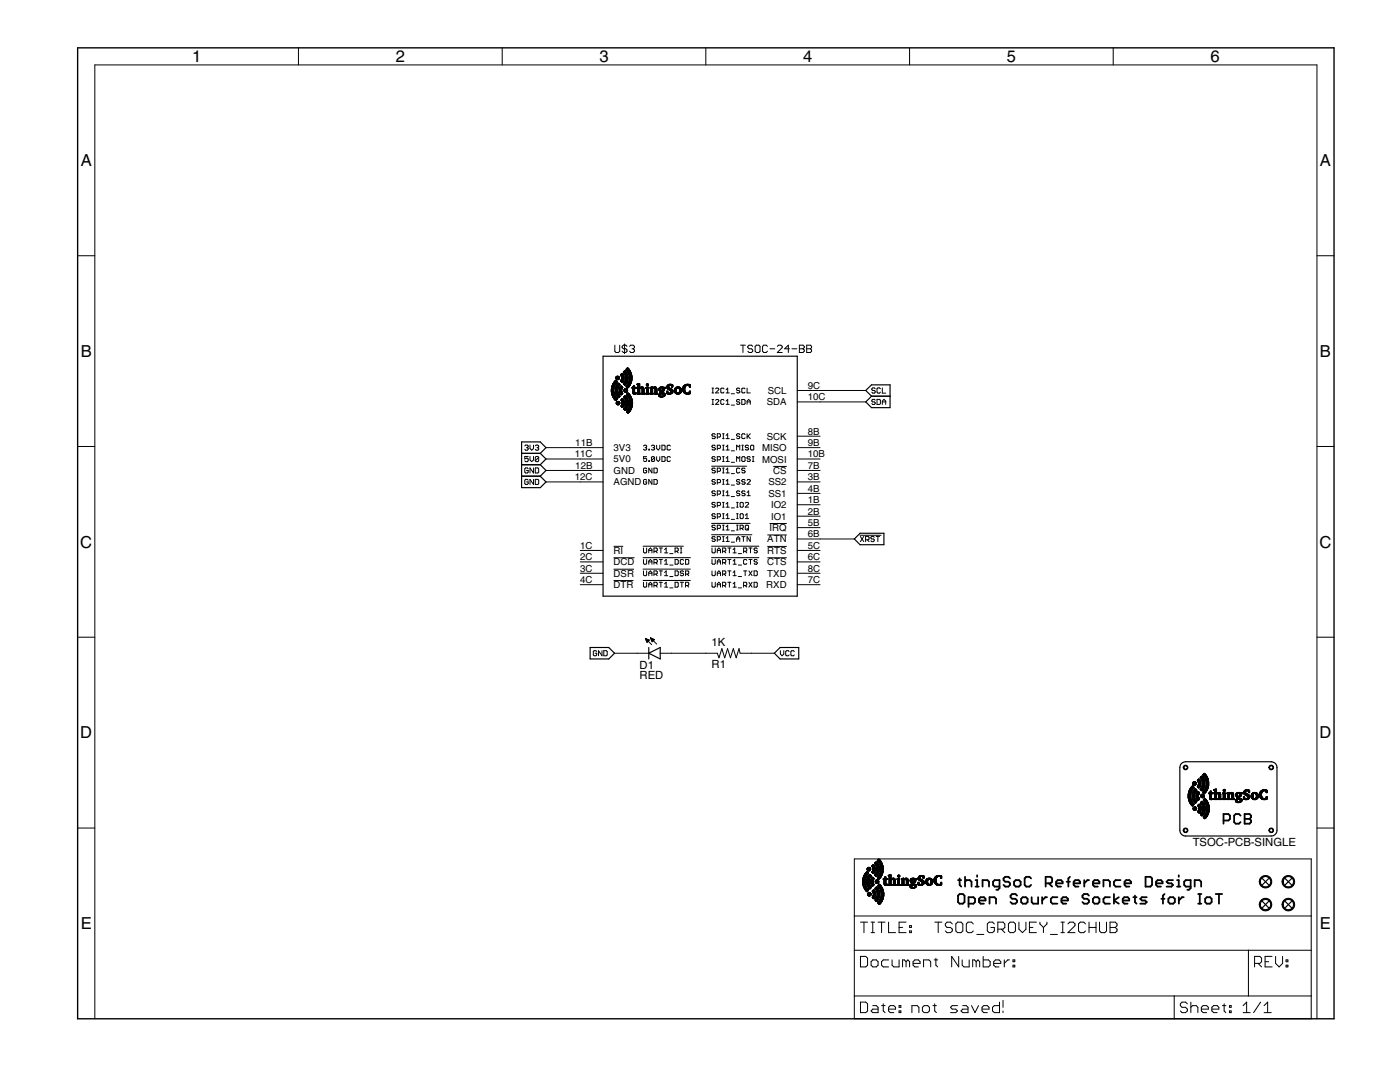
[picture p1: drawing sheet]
<svg xmlns="http://www.w3.org/2000/svg" width="279mm" height="216mm" viewBox="0 0 279 216" stroke-linecap="round" stroke-linejoin="round" font-family="sans-serif">
<defs><g id="words">
<g font-size="3.8">
<text x="38.3" y="12.4">1</text>
<text x="79" y="12.4">2</text>
<text x="119.6" y="12.4">3</text>
<text x="160.3" y="12.4">4</text>
<text x="200.9" y="12.4">5</text>
<text x="241.6" y="12.4">6</text>
<text x="16.1" y="33.2">A</text>
<text x="263.4" y="33.2">A</text>
<text x="16.1" y="71.2">B</text>
<text x="263.4" y="71.2">B</text>
<text x="16" y="109.3">C</text>
<text x="263.3" y="109.3">C</text>
<text x="16" y="147.4">D</text>
<text x="263.3" y="147.4">D</text>
<text x="16.1" y="185.4">E</text>
<text x="263.4" y="185.4">E</text>
</g>
<g font-size="2.6">
<text x="142" y="129">1K</text>
<text x="127.6" y="135.5">RED</text>
<text x="127.6" y="133.5">D1</text>
<text x="142" y="133.3">R1</text>
<text x="238" y="168.8">TSOC-PCB-SINGLE</text>
</g>
<g font-size="2.2">
<text x="161.2" y="77.6">9C</text>
<text x="153" y="80.9">SDA</text>
<text x="153.2" y="78.6">SCL</text>
<text x="161.2" y="79.9">10C</text>
<text x="114.8" y="89">11B</text>
<text x="153" y="87.7">SCK</text>
<text x="161.2" y="89">9B</text>
<text x="161.2" y="86.7">8B</text>
<text x="114.7" y="95.8">12C</text>
<text x="114.7" y="91.3">11C</text>
<text x="114.8" y="93.6">12B</text>
<text x="122.5" y="94.6">GND</text>
<text x="122.5" y="90">3V3</text>
<text x="122.5" y="92.3">5V0</text>
<text x="152.1" y="92.3">MOSI</text>
<text x="152.1" y="90">MISO</text>
<text x="154.3" y="94.6">CS</text>
<text x="161.2" y="95.8">3B</text>
<text x="161.2" y="93.6">7B</text>
<text x="161.2" y="91.3">10B</text>
<text x="122.5" y="96.8">AGND</text>
<text x="153.3" y="96.8">SS2</text>
<text x="153.3" y="99.1">SS1</text>
<text x="153.9" y="101.4">IO2</text>
<text x="161.2" y="100.4">1B</text>
<text x="161.2" y="98.1">4B</text>
<text x="153.6" y="106">IRQ</text>
<text x="153.9" y="103.7">IO1</text>
<text x="161.2" y="107.2">6B</text>
<text x="161.2" y="102.7">2B</text>
<text x="161.2" y="105">5B</text>
<text x="115.8" y="109.5">1C</text>
<text x="115.8" y="111.8">2C</text>
<text x="122.5" y="110.5">RI</text>
<text x="122.5" y="112.8">DCD</text>
<text x="153.1" y="108.2">ATN</text>
<text x="153.1" y="110.5">RTS</text>
<text x="153.1" y="112.8">CTS</text>
<text x="161.2" y="109.5">5C</text>
<text x="161.2" y="111.8">6C</text>
<text x="115.8" y="114.1">3C</text>
<text x="115.8" y="116.4">4C</text>
<text x="122.5" y="115.1">DSR</text>
<text x="122.5" y="117.4">DTR</text>
<text x="152.9" y="117.4">RXD</text>
<text x="153.1" y="115.1">TXD</text>
<text x="161.2" y="114.1">8C</text>
<text x="161.2" y="116.4">7C</text>
</g>
</g></defs>
<g fill="none" stroke="#000" stroke-width=".2">
<path d="M59.6 9.5v3.5M100.2 9.5v3.5M140.9 9.5v3.5M181.5 9.5v3.5M222.2 9.5v3.5M15.5 51h3.4M262.8 51h3.4M122.7 68.9v1.2l.2 .2h.5l.3-.2v-1.2M124.7 68.6v2M125.1 69.1l-.2-.2h-.5l-.2 .2v.3l.2 .2h.5l.2 .2v.3l-.2 .2h-.5l-.2-.2M125.6 69.1l.3-.2h.5l.2 .2v.3l-.2 .2M126.1 69.6h.3"/>
<path d="M126.4 69.6l.2 .2v.3l-.2 .2h-.5l-.3-.2M142.1 78.4h.3M142.1 77.4h.3M142.1 79.7h.3M142.3 77.4v1M142.3 79.7v1M142.8 77.6l.2-.2 .4 .2v.2l-.6 .6h.6M142.8 79.9l.2-.2h.3l.1 .2-.6 .8h.6M144.5 77.6l-.2-.2-.5 .2v.6l.2 .2h.3l.2-.2M144.5 79.9l-.2-.2h-.3l-.2 .2v.6l.2 .2h.3l.2-.2M144.9 78.4h.6M144.9 77.8l.3-.4v1"/>
<path d="M145.9 78.6h.7M147.6 77.6l-.4-.2-.2 .4 .5 .1 .1 .3-.1 .2h-.3l-.2-.2M147.6 79.9l-.1-.2h-.3l-.2 .3 .2 .2h.3l.1 .3-.1 .2h-.3l-.2-.2M147.8 68.9h1M148 79.7h.5l.2 .2v.6l-.2 .2h-.5zM148.3 68.9v1.4M148.7 77.6l-.2-.2-.5 .2v.6l.2 .2h.3l.2-.2M149.1 77.4v1h.6M150.2 69.1l-.2-.2h-.5l-.3 .2v.3l.3 .2h.5l.2 .2v.3l-.2 .2h-.5l-.3-.2M150.7 69.1l.3-.2h.4l.3 .2v1l-.3 .2h-.4l-.3-.2zM153.2 69.1l-.3-.2h-.5l-.2 .2v1l.2 .2h.5l.3-.2M153.6 69.6h1"/>
<path d="M155.1 69.1l.3-.2h.5l.2 .2v.3l-1 .9h1M157.6 69.6h-1l.7-.7v1.4M158.1 69.6h.9M159.1 77.9h13.7M159.5 68.9h.8l.2 .2v.3l-.2 .2 .2 .2v.3l-.2 .2h-.8zM159.5 69.6h.8M161 68.9h.7l.3 .2v.3l-.3 .2 .3 .2v.3l-.3 .2h-.7zM161 69.6h.7M174.7 77.6l-.2-.2h-.3l-.2 .2 .2 .3h.3l.2 .2-.2 .3h-.3l-.2-.1M174.7 79.9l-.2-.2h-.3l-.2 .2 .2 .3h.3l.2 .2-.2 .3h-.3l-.2-.2M175 79.7h.5l.2 .2v.6l-.2 .2h-.5zM175.7 77.6l-.2-.2h-.3l-.2 .2v.7l.2 .1h.3l.2-.1"/>
<path d="M176.1 77.4v1h.7M15.5 89.1h3.4M104.7 89l.2-.2h.3l.2 .2-.2 .3M105.1 89.3h.1M105.2 89.3l.2 .2-.2 .3h-.3l-.2-.1M105.4 91.1h-.7v.5l.5-.2 .2 .2v.3l-.2 .2h-.3l-.2-.2M105.4 93.5l-.2-.1h-.3l-.2 .1v.7l.2 .2h.3l.2-.2v-.3h-.3M105.4 95.8l-.2-.1h-.3l-.2 .1v.7l.2 .2h.3l.2-.2v-.3h-.3M105.8 88.8v.7l.3 .3 .4-.3v-.7M105.8 91.1v.7l.3 .3 .4-.3v-.7M106.5 93.4v1l-.7-1v1M106.5 95.7v1l-.7-1v1"/>
<path d="M106.8 93.4h.5l.2 .1v.7l-.2 .2h-.5zM106.8 95.7h.5l.2 .1v.7l-.2 .2h-.5zM106.8 89l.2-.2h.3l.2 .2-.2 .3M107.2 89.3h.1M107.3 89.3l.2 .2-.2 .3h-.3l-.2-.1M107.5 91.2l-.2-.1h-.3l-.2 .1v.7M107.5 91.2v.7l-.2 .2h-.3l-.2-.2M107.5 91.2l-.7 .7M109 93.9h11.4M109 96.2h11.4M109 89.3h11.4M109 91.6h11.4"/>
<path d="M128.4 89l.2-.2h.3l.2 .2-.2 .3M128.7 89.3h.2M128.9 89.3l.2 .2-.2 .3-.5-.2M129.1 95.8l-.2-.1h-.3l-.2 .1v.7l.5 .1 .2-.4h-.4M129.1 91.1h-.7v.5l.5-.2 .2 .5-.2 .2-.5-.2M129.1 93.6l-.2-.2-.5 .2v.6l.2 .2h.3l.2-.5h-.4M129.5 89.6h.1v.2h-.1zM129.5 91.9h.1v.2h-.1zM130 89l.2-.2h.3l.1 .2-.1 .3M130.1 93.4v1l-.6-1v1M130.1 95.7v.9l-.6-.9v.9M130.3 89.3h.2"/>
<path d="M130.5 89.3l.1 .2-.1 .3-.5-.2M130.5 95.7h.5l.2 .1v.7l-.2 .1h-.5zM130.5 93.4h.5l.2 .2v.6l-.2 .2h-.5zM130.6 91.3l-.1-.2-.5 .2v.6M130.6 91.3v.6l-.1 .2-.5-.2M130.6 91.3l-.6 .6M131 91.1v.7l.4 .3 .3-.3v-.7M131 88.8v.7l.4 .3 .3-.3v-.7M132.1 91.1h.5l.1 .2v.6l-.1 .2h-.5zM132.1 88.8h.5l.1 .2v.6l-.1 .2h-.5zM133.8 91.3l-.2-.2-.5 .2v.6l.2 .2 .5-.2M133.8 89l-.2-.2h-.3l-.2 .2v.6l.2 .2 .5-.2"/>
<path d="M142 93h7M142.1 80.7h.3M142.7 86.7l-.1-.1h-.3l-.2 .1 .2 .3h.3l.1 .2-.1 .3h-.3l-.2-.1M142.7 91.3l-.1-.2-.5 .2 .2 .3h.3l.1 .2-.1 .3-.5-.2M142.7 93.6l-.1-.2-.5 .2 .2 .3h.3l.1 .1-.1 .4h-.3l-.2-.2M142.7 95.8l-.1-.1h-.3l-.2 .3 .2 .2h.3l.1 .3-.1 .1-.5-.1M142.7 89l-.1-.2h-.3l-.2 .4 .2 .1h.3l.1 .3-.1 .2-.5-.2M142.7 98.1l-.1-.1-.5 .1 .2 .3 .4 .2-.1 .3-.5-.1M143.2 91.8h.4l.2-.5-.2-.2h-.4v1M143.2 87.2h.4l.2-.2-.2-.4h-.4v.9M143.2 89.5h.4l.2-.2-.2-.5h-.4v1M143.2 94h.4l.2-.4-.2-.2h-.4v1"/>
<path d="M143.2 96.3h.4l.2-.1-.2-.5h-.4v.9M143.2 98.6h.4l.2-.5-.2-.1h-.4v.9M144.2 91.1h.3M144.2 89.8h.3M144.2 93.4h.3M144.2 94.4h.3M144.2 92.1h.3M144.2 88.8h.3M144.2 86.6h.3M144.2 87.5h.3M144.2 95.7h.3M144.2 96.6h.3"/>
<path d="M144.2 98h.3M144.2 98.9h.3M144.4 86.6v.9M144.4 88.8v1M144.4 91.1v1M144.4 93.4v1M144.4 95.7v.9M144.4 98v.9M144.9 89.8h.6M144.9 80l.3-.3v1M144.9 86.9l.3-.3v.9M144.9 89.2l.3-.4v1"/>
<path d="M144.9 91.4l.3-.3v1M144.9 93.7l.3-.3v1M144.9 96l.3-.3v.9M144.9 98.3l.3-.3v.9M144.9 80.7h.6M144.9 94.4h.6M144.9 92.1h.6M144.9 87.5h.6M144.9 96.6h.6M144.9 98.9h.6M145.9 80.8h.7M145.9 94.5h.7"/>
<path d="M145.9 92.2h.7M145.9 90h.7M145.9 87.7h.7M145.9 96.8h.7M145.9 99.1h.7M147 89.8v-1l.3 .4 .3-.4v1M147 92.1v-1l.3 .3 .3-.3v1M147.6 95.8l-.1-.1h-.3l-.2 .3 .2 .2h.3l.1 .3-.1 .1-.5-.1M147.6 98.1l-.1-.1-.5 .1 .2 .3 .4 .2-.1 .3-.5-.1M147.6 86.7l-.1-.1h-.3l-.2 .3 .5 .1 .1 .4-.1 .1h-.3l-.2-.1M147.6 93.6l-.1-.2-.5 .2v.6l.2 .2h.3l.1-.2M148 91.3l.2-.2 .5 .2v.6l-.2 .2-.5-.2z"/>
<path d="M148 89.8h.4M148 88.8h.4M148.2 88.8v1M148.7 93.6l-.2-.2-.5 .2 .2 .3h.3l.2 .1-.2 .4h-.3l-.2-.2M148.7 95.8l-.2-.1h-.3l-.2 .3 .2 .2h.3l.2 .3-.2 .1-.5-.1M148.7 98.1l-.2-.1-.5 .1 .2 .3 .5 .2-.2 .3-.5-.1M148.7 86.7l-.2-.1h-.3l-.2 .1v.7l.2 .1h.3l.2-.1M149.1 80.2h.6M149.1 80.7v-.7l.3-.3 .3 .3v.7M149.1 86.6v.9M149.1 95.8l.2-.1h.3l.1 .1-.6 .8h.6M149.1 98.9h.6"/>
<path d="M149.1 98.3l.3-.3v.9M149.3 87l.4 .5M149.4 89l-.2-.2h-.3l-.2 .4 .2 .1h.3l.2 .3-.2 .2-.5-.2M149.7 91.3l-.1-.2-.5 .2 .2 .3h.3l.1 .2-.1 .3-.5-.2M149.7 86.6l-.6 .6M149.8 89l.2-.2h.3l.1 .2v.6l-.1 .2-.5-.2zM150.2 91.1h.3M150.2 92.1h.3M150.3 91.1v1M154.3 93.1h2.7M159.1 93.9h4.6M159.1 96.2h4.6"/>
<path d="M159.1 89.3h4.6M159.1 80.2h13.7M159.1 98.4h4.6M159.1 91.6h4.6M159.1 87h4.6M176.1 80.7v-.7l.3-.3 .4 .3v.7M176.1 80.2h.7M262.8 89.1h3.4M115.8 109.8h4.6M115.8 112.1h4.6M115.8 114.4h4.6M115.8 116.7h4.6"/>
<path d="M122.4 109h2M122.4 111.3h4.2M122.4 113.6h4.1M122.4 115.8h4M128.3 113.6h9.5M128.3 111.3h9.5M128.3 109h8.1M128.3 115.8h9.5M128.4 116.2v.8l.2 .2h.3l.2-.2v-.8M128.4 113.9v.8l.2 .2h.3l.2-.2v-.8M128.4 111.6v.8l.2 .2 .5-.2v-.8M128.4 109.3v.9l.2 .1h.3l.2-.1v-.9"/>
<path d="M129.5 109.8h.6M129.5 112.1h.6M129.5 114.4h.6M129.5 116.7h.6M129.5 110.3v-.6l.3-.4 .3 .4v.6M129.5 112.6v-.6l.3-.4 .3 .4v.6M129.5 114.9v-.7l.3-.3 .3 .3v.7M129.5 117.2v-.7l.3-.3 .3 .3v.7M130.5 116.8h.5l.2-.1v-.3l-.2-.2h-.5v1M130.5 114.6h.5l.2-.2v-.3l-.2-.2h-.5v1M130.5 112.3h.5l.2-.2v-.3l-.2-.2h-.5v1M130.5 110h.5l.2-.2v-.3l-.2-.2h-.5v1"/>
<path d="M130.9 116.8l.3 .4M130.9 114.6l.3 .3M130.9 112.3l.3 .3M130.9 110l.3 .3M131.6 116.2h.6M131.6 113.9h.6M131.6 111.6h.6M131.6 109.3h.6M131.9 109.3v1M131.9 111.6v1M131.9 113.9v1M131.9 116.2v1"/>
<path d="M132.6 117.2h.7M132.6 114.9h.7M132.6 112.6h.7M132.6 110.3h.7M132.6 109.7l.3-.4v1M132.6 112l.3-.4v1M132.6 114.2l.3-.3v1M132.6 116.5l.3-.3v1M133.7 117.3h.6M133.7 115h.6M133.7 112.8h.6M133.7 110.5h.6"/>
<path d="M134.7 116.2h.5l.2 .2v.6l-.2 .2h-.5zM134.7 113.9h.5l.2 .2v.6l-.2 .2h-.5zM134.7 111.6h.5l.2 .2v.6l-.2 .2h-.5zM134.7 110h.5l.2-.2v-.3l-.2-.2h-.5v1M135 110l.4 .3M135.8 116.2h.6M135.8 110.3h.3M135.8 109.3h.3M135.9 109.3v1M136.1 116.2v1M136.4 114.1l-.2-.2-.4 .2 .1 .3h.3l.2 .2-.2 .3h-.3l-.1-.2M136.4 111.8l-.2-.2h-.3l-.1 .2v.6l.1 .2 .5-.2"/>
<path d="M136.8 116.8h.5l.2-.1-.2-.5h-.5v1M136.8 114.6h.5l.2-.5-.2-.2h-.5v1M136.8 111.6h.5l.2 .2v.6l-.2 .2h-.5zM137.1 114.6l.4 .3M137.1 116.8l.4 .4M142 106.7h8.1M142 104.4h7.7M142 111.3h9.4M142 109h9.4M142.1 109.3v.9l.2 .1h.3l.1-.1v-.9M142.1 111.6v.8l.2 .2 .4-.2v-.8M142.1 113.9v.8l.2 .2h.3l.1-.2v-.8"/>
<path d="M142.1 116.2v.8l.2 .2h.3l.1-.2v-.8M142.7 107.2l-.1-.1-.5 .1 .2 .3h.3l.1 .2-.1 .3h-.3l-.2-.1M142.7 100.4l-.1-.2-.5 .2 .2 .3h.3l.1 .2-.1 .3h-.3l-.2-.2M142.7 102.7l-.1-.2h-.3l-.2 .2 .2 .3 .4 .1-.1 .4h-.3l-.2-.2M142.7 104.9l-.1-.1-.5 .1 .2 .4 .4 .1-.1 .3-.5-.1M143.2 107.7h.4l.2-.5-.2-.1h-.4v.9M143.2 109.8h.6M143.2 112.1h.6M143.2 114.4h.6M143.2 116.7h.6M143.2 100.9h.4l.2-.5-.2-.2h-.4v1M143.2 103.1h.4l.2-.1-.2-.5h-.4v1"/>
<path d="M143.2 105.4h.4l.2-.5-.2-.1h-.4v.9M143.2 110.3v-.6l.3-.4 .3 .4v.6M143.2 112.6v-.6l.3-.4 .3 .4v.6M143.2 114.9v-.7l.3-.3 .3 .3v.7M143.2 117.2v-.7l.3-.3 .3 .3v.7M144.2 110h.5l.1-.2v-.3l-.1-.2h-.5v1M144.2 112.3h.5l.1-.2v-.3l-.1-.2h-.5v1M144.2 114.6h.5l.1-.2v-.3l-.1-.2h-.5v1M144.2 116.8h.5l.1-.1v-.3l-.1-.2h-.5v1M144.2 102.5h.3M144.2 103.5h.3M144.2 100.2h.3"/>
<path d="M144.2 101.2h.3M144.2 104.8h.3M144.2 105.7h.3M144.2 107.1h.3M144.2 108h.3M144.4 100.2v1M144.4 102.5v1M144.4 104.8v.9M144.4 107.1v.9M144.5 114.6l.3 .3M144.5 116.8l.3 .4M144.5 112.3l.3 .3"/>
<path d="M144.5 110l.3 .3M144.9 100.6l.3-.4v1M144.9 102.8l.3-.3v1M144.9 105.1l.3-.3v.9M144.9 107.4l.3-.3v.9M144.9 103.5h.6M144.9 101.2h.6M144.9 105.7h.6M144.9 108h.6M145.2 116.2h.7M145.2 113.9h.7M145.2 111.6h.7"/>
<path d="M145.2 109.3h.7M145.6 109.3v1M145.6 111.6v1M145.6 113.9v1M145.6 116.2v1M145.9 103.6h.7M145.9 101.3h.7M145.9 105.9h.7M145.9 108.2h.7M146.3 117.2h.6M146.3 116.5l.3-.3v1M146.3 109.7l.3-.4v1"/>
<path d="M146.3 112l.3-.4v1M146.3 114.2l.3-.3v1M146.3 114.9h.6M146.3 112.6h.6M146.3 110.3h.6M147 107.5h.6M147 108v-.6l.3-.3 .3 .3v.6M147 102.5h.3M147 103.5h.3M147 100.2h.3M147 101.2h.3M147 104.8h.3"/>
<path d="M147 105.7h.3M147.2 100.2v1M147.2 102.5v1M147.2 104.8v.9M147.3 117.3h.7M147.3 115h.7M147.3 112.8h.7M147.3 110.5h.7M147.7 105.4h.5l.1-.5-.1-.1h-.5v.9M147.8 102.5h.4l.1 .2v.6l-.1 .2h-.4l-.1-.2v-.6zM147.8 100.2l.5 .2v.6l-.1 .2h-.4l-.1-.2v-.6zM148 105.4l.3 .3"/>
<path d="M148 107.1h.7M148.4 107.1v.9M148.4 116.8h.5l.1-.1-.1-.5h-.5v1M148.4 110h.5l.1-.2-.1-.5h-.5v1M148.4 113.9h.6M148.7 116.8l.3 .4M148.7 113.9v1M148.7 110l.3 .3M148.7 102.8l.4-.3v1M148.7 104.9l.2-.1 .5 .1v.7l-.2 .1-.5-.1zM148.7 100.4l.2-.2 .5 .2v.2l-.7 .6h.7M148.7 103.5h.7"/>
<path d="M149 111.8l-.1-.2h-.4l-.1 .2v.6l.1 .2 .5-.2M149.1 105.4l.3 .3M149.5 116.2l.6 1M149.5 113.9l.6 1M149.5 111.6h.6M149.5 109.3h.6M149.7 107.1v.9l-.6-.9v.9M149.8 109.3v1M149.8 111.6v1M150.1 116.2l-.6 1M150.1 113.9l-.6 1M150.5 116.2h.5l.1 .2v.6l-.1 .2h-.5z"/>
<path d="M150.5 113.9h.5l.1 .2v.6l-.1 .2h-.5zM151.1 109.5l-.1-.2h-.3l-.2 .2 .2 .3h.3l.1 .2-.1 .3h-.3l-.2-.1M151.1 111.8l-.1-.2h-.3l-.2 .4 .2 .1h.3l.1 .3-.1 .2-.5-.2M153.1 106.7h3.9M153.1 109h3.9M153.1 111.3h3.9M153.6 104.5h3.4M159.1 107.5h11.4M159.1 109.8h4.6M159.1 112.1h4.6M159.1 114.4h4.6M159.1 116.7h4.6"/>
<path d="M159.1 100.7h4.6M159.1 103h4.6M159.1 105.3h4.6M171.6 106.8h4.2M171.7 107l.7 1.1M172.4 107l-.7 1.1M172.7 107.7h.6l.1-.2v-.3l-.1-.2h-.6v1.1M173.1 107.7l.3 .4M174.5 107.2l-.2-.2h-.3l-.2 .2 .2 .3h.3l.2 .2-.2 .4h-.3l-.2-.2M174.9 107h.6M175.2 107v1.1M15.5 127.1h3.4"/>
<path d="M119.1 130l-.2-.2h-.3l-.2 .2v.7l.2 .2h.3l.2-.2v-.4h-.4M120.1 129.8v1.1l-.7-1.1v1.1M120.5 129.8h.5l.2 .2v.7l-.2 .2h-.5zM122.6 130.3h6.9M128.8 127.4l1.2 1.2M128.8 127.4h.1M128.8 127.4l.8 .3-.5 .5zM128.8 127.5h.3M128.9 127.6h.4M128.9 127.7h.6M129 127.8h.5M129 127.9h.4"/>
<path d="M129.1 128h.2M129.1 128.1h.1M129.8 127.3l1.3 1.2M129.8 127.3l.8 .3M129.8 127.3l.4 .8 .4-.5M129.8 127.3h.1M129.9 127.4h.2M129.9 127.5h.4M130 127.6h.6M130 127.7h.5M130 127.8h.4M130.1 127.9h.2"/>
<path d="M130.1 128h.1M131.8 130.3h11.4l.3 1 .6-1.9 .5 1.9 .6-1.9 .6 1.9 .5-1.9 .6 1.9 .6-1.9 .2 .9h6.8M155.7 129.8v.7l.4 .4 .3-.4v-.7M157.5 130l-.2-.2h-.3l-.2 .2v.7l.2 .2h.3l.2-.2M158.5 130l-.2-.2h-.3l-.2 .2v.7l.2 .2h.3l.2-.2M262.8 127.1h3.4M15.5 165.2h3.4M170.5 171.4h91.2v31.9h-91.2zM262.8 165.2h3.4M170.5 189.6h91.2M170.5 198.7h91.2M170.5 182.8h91.2"/>
<path d="M171.7 190.8h1.1l.3 .4v1.4l-.3 .3h-1.1zM171.7 200h1.1l.3 .3v1.4l-.3 .4h-1.1zM171.7 184h1.4M172.4 184v2.1M173.8 184h.7M173.8 186.1h.7M174.2 191.5h.7l.3 .4v.7l-.3 .3h-.7l-.4-.3v-.7zM174.2 184v2.1M175.2 184h1.4M175.9 184v2.1M177.3 184v2.1h1.4M177.3 191.5h-1l-.4 .4v.7l.4 .3h1"/>
<path d="M178 191.5v1.1l.4 .3h1v-1.4M179.4 185.1h.7M180.8 184h-1.4v2.1h1.4M180.8 191.9l-.3-.4h-.4v1.4M180.8 191.9l.4-.4 .3 .4v1M180.8 191.9v1M181.5 185.8h.4v.3h-.4zM181.5 184.7h.4v.4h-.4zM182.2 192.2h1.4v-.3l-.3-.4h-.7l-.4 .4v.7l.4 .3h.7M184.3 192.9v-1.4h1.1l.3 .4v1M186.4 191.5h.7M186.5 184h1.5"/>
<path d="M186.8 191.2v1.4l.3 .3M187.2 184v2.1M190.1 184.4l-.4-.4h-.7l-.3 .4v.3l.3 .4h.7l.4 .3v.4l-.4 .3h-.7l-.3-.3M191.1 184h.7l.4 .4v1.4l-.4 .3h-.7l-.3-.3v-1.4zM191.3 190.8v2.1l-1.4-2.1v2.1M192 191.5v1.1l.4 .3h1v-1.4M194.2 184.4l-.3-.4h-.7l-.4 .4v1.4l.4 .3h.7l.3-.3M194.8 191.9l-.3-.4h-.4v1.4M194.8 191.9v1M194.8 191.9l.4-.4 .3 .4v1M194.9 186.5h1.4M196.2 190.8v2.1h1.1l.3-.3v-.7l-.3-.4h-1.1"/>
<path d="M198.3 192.2h1.4v-.3l-.3-.4h-.7l-.4 .4v.7l.4 .3h.7M198.4 184.4l-.3-.4h-.7l-.4 .4v1.4l.4 .3h.7l.3-.3v-.7h-.7M199.1 185.4h1.1l.3-.3v-.7l-.3-.4h-1.1v2.1M199.5 200v2.1h-1.1l-.3-.4v-.7l.3-.3h1.1M199.8 185.4l.7 .7M200.2 199.6v1.4M200.4 191.5v1.4M201.5 191.5h-.4l-.7 .7M201.6 184h.7l.3 .4v1.4l-.3 .3h-.7l-.3-.3v-1.4zM202.2 192.6h.3v.3h-.3zM202.2 191.5h.3v.4h-.3zM203.3 184v1.4l.7 .7 .7-.7v-1.4"/>
<path d="M205.4 185.1h.7M206.8 184h-1.4v2.1h1.4M207.5 184v.4l.7 .7M208.2 185.1v1M208.9 184v.4l-.7 .7M209.6 186.5h1.4M211.7 184h.7M211.7 186.1h.7M212.1 184v2.1M213.1 184.4l.4-.4h.7l.3 .4v.3l-1.4 1.4h1.4M216.6 184.4l-.3-.4h-.7l-.4 .4v1.4l.4 .3h.7l.3-.3M217.3 185.1h1.4"/>
<path d="M217.3 184v2.1M218.7 184v2.1M219.4 184v1.8l.4 .3h.7l.3-.3v-1.8M221.5 184h1.1l.3 .4v.3l-.3 .4 .3 .3v.4l-.3 .3h-1.1zM221.5 185.1h1.1M234.3 198.7v4.6M237.7 200v2.1M249.2 189.6v9.1M250.4 192.2h1l.4-.3v-.7l-.4-.4h-1v2.1M251.1 192.2l.7 .7M251.6 200l-1.4 2.1M252.5 191.9h.7"/>
<path d="M253.9 190.8h-1.4v2.1h1.4M254.6 190.8v1.4l.7 .7 .7-.7v-1.4M256.7 192.6h.3v.3h-.3zM256.7 191.5h.3v.4h-.3zM18.9 203.3v-190.3h243.9v190.3M174.2 200.7h.7l.3 .3v1.1h-1l-.4-.4 .4-.3h1M175.9 200.7h.7M176.3 200.3v1.4l.3 .4M177.3 201.4h1.4v-.4l-.3-.3h-.7l-.4 .3v.7l.4 .4h.7M179.4 201.7h.4v.4h-.4zM179.4 200.7h.4v.3h-.4zM182 202.1v-1.4h1l.4 .3v1.1"/>
<path d="M184.1 201l.3-.3h.7l.4 .3v.7l-.4 .4h-.7l-.3-.4zM186.2 200.7h.7M186.5 200.3v1.4l.4 .4M191.1 200.7h-1.1l-.3 .3 .3 .4h.7l.4 .3-.4 .4h-1M192.1 200.7h.7l.4 .3v1.1h-1.1l-.3-.4 .3-.3h1.1M193.9 200.7l.7 1.4 .7-1.4M196 201.4h1.4v-.4l-.4-.3h-.7l-.3 .3v.7l.3 .4h.7M200.2 201.7v.4M237 200.3l-.4-.3h-.7l-.3 .3v.4l.3 .3h.7l.4 .4v.3l-.4 .4h-.7l-.3-.4M237.7 201l.3-.3h.7l.4 .3v1.1M239.8 201.4h1.4v-.4l-.4-.3h-.7l-.3 .3v.7l.3 .4h.7M241.9 201.4h1.3v-.4l-.3-.3h-.7l-.3 .3v.7l.3 .4h.7"/>
<path d="M243.9 200.7h.7M244.3 200.3v1.4l.3 .4M245.4 201.7h.3v.4h-.3zM245.4 200.7h.3v.3h-.3zM248.1 202.1h1.4M248.1 200.7l.7-.7v2.1M252.3 202.1h1.4M252.3 200.7l.7-.7v2.1"/>
</g>
<g fill="none" stroke="#000" stroke-width=".23">
<path d="M120.4 71.1h38.7v47.9h-38.7zM172.8 77.9l1.1-1.1h3.7v4.5h-3.7l-1.1-1.1 1.1-1.1zM173.9 79.1h3.7M104.1 92.7h3.7M104.1 90.5h3.7M104.1 95h3.7M107.8 90.5l1.2 1.1-1.2 1.1M107.8 90.5l1.2-1.2-1.2-1.1h-3.7v9.1h3.7l1.2-1.1-1.2-1.2M107.8 92.7l1.2 1.2-1.2 1.1M170.5 107.5l1.1-1.1h4.8v2.3h-4.8zM117.8 129.2h3.7l1.1 1.1-1.1 1.2h-3.7zM129.5 130.3l2.3-1.1v2.3z"/>
<path d="M129.5 129.2v2.3M154.5 130.3l1.2-1.1h3.7v2.3h-3.7zM235.7 152.4l.9-.4h17.1l.7 .3 .3 .4 .1 .4v12.6l-.2 .7-.4 .3-.5 .1h-17.1l-.7-.2-.3-.4-.1-.5v-12.6zM251.9 175.3l1.3 1.3M251.9 179.8l1.3 1.4M253.2 175.3l-1.3 1.3M253.2 179.8l-1.3 1.4M256.4 179.8l1.4 1.4M256.4 175.3l1.4 1.3M257.8 175.3l-1.4 1.3M257.8 179.8l-1.4 1.4"/>
</g>
<path d="M15.5 9.5h250.7v193.8h-250.7z" fill="none" stroke="#000" stroke-width=".28"/>
<g fill="#000" stroke="#000" stroke-width=".2">
<path d="M122 78.2l.5 .1zM122 78.2h.5zM122 78.1l.5 .1zM122 78.1h.5zM122 78l.5 .1zM122 78h.5zM122 77.9l.5 .1zM122 77.9h.5zM122 77.8l.5 .1zM122 77.8h.5zM122 77.7l.5 .1zM122 77.7h.5z"/>
<path d="M122 77.6l.5 .1zM122 77.6h.5zM122 78.5h.6zM122 78.4l.6 .1zM122 78.4h.6zM122 78.3l.5 .1zM122 78.3h.5zM122 77.5l.5 .1zM122 77.5h.5zM122 77.4l.5 .1zM122 77.4h.6zM122 77.3l.6 .1z"/>
<path d="M122 77.3h.6zM122.1 78.6h.5zM122.1 78.5l.5 .1zM122.1 78.5h.5zM122.1 78.4h.4zM122.1 77.4l.4 .1zM122.1 77.4h.4zM122.1 77.3h.5zM122.1 77.2l.5 .1zM122.1 78.6l.5 .1zM122.1 77.2h.5zM122.1 78.7h.5z"/>
<path d="M122.1 77.1l.5 .1zM122.1 77.1h.5zM122.1 78.8h.5zM122.1 78.7l.5 .1zM122.1 77l.5 .1zM122.1 77h.5zM122.2 78.8h.5zM122.2 77h.5zM122.2 78.9h.5zM122.2 78.8l.5 .1zM122.2 76.9l.5 .1zM122.2 78.9l.5 .1z"/>
<path d="M122.2 76.9h.5zM122.2 79h.5zM122.2 76.8l.5 .1zM122.2 79l.6 .1zM122.2 76.8h.5zM122.2 76.8h.6zM122.2 76.7l.6 .1zM122.3 79.1h.5zM122.3 76.7l.5 .1zM122.3 76.7h.5zM122.3 79.2h.6zM122.3 76.6l.6 .1z"/>
<path d="M122.3 79.1l.5 .1zM122.3 76.6l.5 .1zM122.3 76.6h.6zM122.3 79.3h.6zM122.3 79.2l.6 .1zM122.4 79.2l.5 .1zM122.4 76.5l.5 .1zM122.4 76.5h.6zM122.4 79.3h.5zM122.4 76.5h.5zM122.4 79.3l.6 .1zM122.4 76.4l.6 .1z"/>
<path d="M122.4 79.4h.6zM122.4 76.4h.6zM122.4 79.5h.7zM122.4 76.3l.7 .1zM122.5 79.4l.6 .1zM122.5 76.3l.6 .1zM122.5 79.5l.6 .1zM122.5 79.5h.6zM122.5 76.3h.6zM122.5 76.2l.6 .1zM122.6 79.6h.6zM122.6 76.2l.6 .1z"/>
<path d="M122.6 76.2h.6zM122.6 79.6l.6 .1zM122.6 79.7h.5zM122.6 76.1l.6 .1zM122.6 76.1h.5zM122.7 79.7l.4 .1zM122.7 76.1h.4zM122.7 79.8h.4zM122.7 79.8h.3zM122.7 76l.4 .1zM122.7 76h.3zM122.8 79.8l.2 .1z"/>
<path d="M122.8 76h.2zM122.8 75.9l.2 .1zM122.8 79.9h.1zM122.8 78.2h.5zM122.8 78.1l.5 .1zM122.8 78.1h.5zM122.8 78l.5 .1zM122.8 78h.5zM122.8 77.9l.5 .1zM122.8 77.9h.5zM122.8 77.8l.5 .1zM122.8 77.8h.5z"/>
<path d="M122.8 77.7l.5 .1zM122.8 77.7h.5zM122.8 77.6l.5 .1zM122.8 77.6h.5zM122.8 78.3h.5zM122.8 78.2l.5 .1zM122.8 77.5l.5 .1zM122.8 77.5h.5zM122.8 75.9h.2zM122.9 78.4h.5zM122.9 78.3l.4 .1zM122.9 77.5h.4z"/>
<path d="M122.9 77.4l.4 .1zM122.9 77.4l.5 .1zM122.9 77.4h.5zM122.9 78.5h.5zM122.9 78.4l.5 .1zM122.9 77.3l.5 .1zM122.9 77.3h.5zM122.9 75.4l.7 .1zM122.9 75.4h.7zM122.9 75.5h.7zM122.9 75.3l.7 .1zM122.9 78.6l.6 .1z"/>
<path d="M122.9 78.5l.5 .1zM122.9 77.2l.5 .1zM122.9 75.5l.7 .1zM122.9 75.3h.7zM122.9 75.2l.7 .1zM122.9 78.7h.6zM122.9 78.6h.5zM122.9 77.2h.5zM122.9 77.1l.6 .1zM122.9 75.6h.7zM122.9 75.2h.7zM123 78.7l.5 .1z"/>
<path d="M123 78.7h.5zM123 78.6l.5 .1zM123 77.2h.5zM123 77.1h.5zM123 75.2h.5zM123 78.8h.5zM123 77.1l.5 .1zM123 77l.5 .1zM123 75.6l.5 .1zM123 77h.5zM123 75.1l.5 .1zM123 78.8h.6z"/>
<path d="M123 77h.6zM123 75.7h.5zM123 78.9h.6zM123 78.8l.6 .1zM123 76.9l.6 .1zM123.1 78.9l.6 .1zM123.1 78.9h.5zM123.1 76.9h.5zM123.1 76.9h.6zM123.1 75.1h.3zM123.1 79h.6zM123.1 76.8l.6 .1z"/>
<path d="M123.1 75.7l.3 .1zM123.1 76.8h.6zM123.1 79l.6 .1zM123.1 76.7l.6 .1zM123.2 79.1h.5zM123.2 76.7l.5 .1zM123.2 76.7h.5zM123.2 79.1l.5 .1zM123.2 79.2h.5zM123.2 76.6l.5 .1zM123.3 79.2h.3zM123.3 76.6l.4 .1z"/>
<path d="M123.3 76.6h.3zM123.3 79.2l.3 .1zM123.3 76.6h.4zM123.3 79.2l.2 .1zM123.3 79.3h.2zM123.3 76.5l.3 .1zM123.3 76.5l.2 .1zM123.4 79.3l.1 .1zM123.4 76.5h.1zM123.6 77.9l.5 .1zM123.6 77.9h.5zM123.6 77.8l.5 .1z"/>
<path d="M123.6 78.2h.5zM123.6 78.1l.5 .1zM123.6 78.1h.5zM123.6 78l.5 .1zM123.6 78h.5zM123.6 77.8h.5zM123.6 77.7l.5 .1zM123.6 77.6h.5zM123.6 77.7h.5zM123.6 77.6l.5 .1zM123.7 78.3h.5zM123.7 78.2l.5 .1z"/>
<path d="M123.7 77.6h.5zM123.7 77.5l.5 .1zM123.7 78.3l.5 .1zM123.7 77.5h.5zM123.7 77.4l.5 .1zM123.7 78.4h.5zM123.7 77.4h.5zM123.7 78.4l.6 .1zM123.7 77.3l.6 .1zM123.7 78.5h.6zM123.7 77.3h.6zM123.8 78.5h.5z"/>
<path d="M123.8 77.3h.5zM123.8 78.6h.4zM123.8 78.5l.4 .1zM123.8 77.2l.5 .1zM123.8 77.2l.4 .1zM123.8 78.6l.4 .1zM123.8 77.2h.4zM123.8 76l.6 .1zM123.8 76h.6zM123.8 74.8h.6zM123.8 78.7h.3zM123.8 77.1l.4 .1z"/>
<path d="M123.8 74.8l.6 .1zM123.9 78.7h.2zM123.9 77.1h.2zM123.9 75.9l.5 .1zM123.9 74.9h.5zM123.9 74.8l.5 .1zM123.9 77.1l.2 .1zM123.9 76.1h.5zM123.9 75.9h.5zM123.9 74.9l.5 .1zM123.9 74.7l.5 .1zM123.9 79.8l.6 .1z"/>
<path d="M123.9 79.8h.6zM123.9 78.7l.2 .1zM123.9 77l.2 .1zM123.9 76.1h.4zM123.9 74.7h.4zM123.9 79.8h.5zM123.9 77h.2zM123.9 76.1l.4 .1zM123.9 75.8l.5 .1zM124 79.9h.5zM124 79.8h.5zM124 76.1l.3 .1z"/>
<path d="M124 75.8l.5 .1zM124 75.8h.5zM124 75h.5zM124 74.6l.3 .1zM124 79.7l.4 .1zM124 75l.5 .1zM124 79.9l.5 .1zM124 79.7h.4zM124 76.2h.2zM124 75.7l.5 .1zM124 75.1h.5zM124 74.6l.2 .1z"/>
<path d="M124 80h.5zM124 76.2h.3zM124 75.7h.5zM124 75.1l.5 .1zM124 74.6h.3zM124 76.2l.2 .1zM124 75.6l.5 .1zM124 75.6h.5zM124 75.5l.5 .1zM124 75.2l.5 .1zM124 75.2h.5zM124 74.6h.2z"/>
<path d="M124.1 79.6l.3 .1zM124.1 76.2l.1 .1zM124.1 75.5h.4zM124.1 75.4l.4 .1zM124.1 75.4h.4zM124.1 75.3l.4 .1zM124.1 75.3h.4zM124.1 74.5l.1 .1zM124.1 79.6l.2 .1zM124.1 76.3h.1zM124.1 79.6h.2zM124.2 79.5l.1 .1z"/>
<path d="M124.4 76.6h.5zM124.4 76.5l.6 .1zM124.4 74.3h.6zM124.4 74.2l.5 .1zM124.4 76.6h.6zM124.4 76.5h.6zM124.4 74.2l.6 .1zM124.4 74.3l.6 .1zM124.4 74.2h.5zM124.5 79.3h.6zM124.5 79.2l.6 .1zM124.5 76.6l.4 .1z"/>
<path d="M124.5 74.2h.4zM124.5 79.3l.6 .1zM124.5 79.2l.5 .1zM124.5 76.4l.5 .1zM124.5 74.3l.5 .1zM124.5 74.1l.4 .1zM124.5 79.2h.5zM124.5 77.9h.8zM124.5 76.7h.4zM124.5 76.4l.6 .1zM124.5 74.4h.6zM124.5 74.1h.4z"/>
<path d="M124.5 77.9l.7 .1zM124.5 77.9h.7zM124.5 77.8l.7 .1zM124.5 76.7l.4 .1zM124.5 76.4h.6zM124.5 79.4h.6zM124.5 79.1l.5 .1zM124.5 78.1h.7zM124.5 78l.7 .1zM124.5 78h.7zM124.5 77.8h.7zM124.5 77.7l.7 .1z"/>
<path d="M124.5 76.3l.6 .1zM124.5 74.4l.6 .1zM124.6 79.4h.6zM124.6 79.1h.3zM124.6 78.1h.6zM124.6 77.7l.6 .1zM124.6 77.7h.6zM124.6 76.7l.2 .1zM124.6 76.3l.5 .1zM124.6 76.3h.5zM124.6 74.5h.5zM124.6 74l.2 .1z"/>
<path d="M124.6 79.4h.5zM124.6 76.8h.2zM124.6 79.4l.6 .1zM124.6 78.1l.6 .1zM124.6 77.6l.6 .1zM124.6 76.2l.6 .1zM124.6 74.5l.6 .1zM124.6 74.5l.5 .1zM124.6 74h.2zM124.6 79.5h.6zM124.6 78.1l.5 .1zM124.6 77.6l.5 .1z"/>
<path d="M124.6 76.8l.2 .1zM124.6 76.2l.5 .1zM124.6 74.6h.5zM124.7 79.5h.5zM124.7 79l.2 .1zM124.7 78.2h.4zM124.7 77.6h.4zM124.7 76.2h.5zM124.7 74.6l.5 .1zM124.7 74.6h.5zM124.7 79.5l.5 .1zM124.7 79h.2z"/>
<path d="M124.7 76.1l.5 .1zM124.7 76.1h.5zM124.7 74.7h.5zM124.7 79.6h.5zM124.7 79h.1zM124.7 74.8h.5zM124.7 74.7l.5 .1zM124.7 79.6l.5 .1zM124.7 78.2l.4 .1zM124.7 76l.5 .1zM124.7 76h.5zM124.7 74.8l.5 .1z"/>
<path d="M124.8 79.7h.5zM124.8 79.6l.5 .1zM124.8 77.6h.2zM124.8 75.9l.5 .1zM124.8 75.9h.5zM124.8 74.9h.5zM124.8 74.8l.5 .1zM124.8 79.7l.5 .1zM124.8 78.2l.2 .1zM124.8 75.8l.5 .1zM124.8 74.9l.5 .1zM124.8 79.8h.5z"/>
<path d="M124.8 77.5l.2 .1zM124.8 75.7l.5 .1zM124.8 75.1h.5zM124.8 75l.5 .1zM124.8 79.8l.5 .1zM124.8 75.8h.5zM124.8 75h.5zM124.8 79.9h.5zM124.8 75.7h.5zM124.8 75.6l.5 .1zM124.8 75.6h.5zM124.8 75.2h.5z"/>
<path d="M124.8 75.1l.5 .1zM124.9 79.9l.5 .1zM124.9 79.9h.5zM124.9 75.6h.4zM124.9 75.5l.4 .1zM124.9 75.5h.4zM124.9 75.4l.4 .1zM124.9 75.4h.4zM124.9 75.3l.4 .1zM124.9 75.3h.4zM124.9 75.2l.4 .1zM124.9 75.2h.4z"/>
<path d="M124.9 80h.5zM124.9 79.9l.4 .1zM124.9 77.1l.6 .1zM124.9 77.1l.7 .1zM124.9 77.1h.7zM124.9 73.7l.7 .1zM124.9 73.7h.7zM124.9 73.7h.6zM125 77.2h.5zM125 77.1h.6zM125 73.7l.6 .1zM125 73.6l.5 .1z"/>
<path d="M125 77l.6 .1zM125 73.8h.6zM125 73.6h.5zM125 77.2l.5 .1zM125 77h.6zM125 73.8l.6 .1zM125 78.7l.7 .1zM125 78.7h.7zM125 78.7h.6zM125 77h.7zM125 73.9h.7zM125 73.8l.7 .1z"/>
<path d="M125.1 78.7l.6 .1zM125.1 78.7h.5zM125.1 78.6l.5 .1zM125.1 77.3h.3zM125.1 76.9l.6 .1zM125.1 73.9h.6zM125.1 73.5l.3 .1zM125.1 78.8h.6zM125.1 78.6h.5zM125.1 73.9l.6 .1zM125.1 78.8l.7 .1zM125.1 78.6h.4z"/>
<path d="M125.1 76.9h.6zM125.1 73.5h.3zM125.1 78.9h.7zM125.1 78.5l.4 .1zM125.1 77.3l.2 .1zM125.1 73.4l.2 .1zM125.2 78.5h.3zM125.2 77.3l.1 .1zM125.2 76.9h.5zM125.2 76.8l.6 .1zM125.2 74h.6zM125.2 73.4l.1 .1z"/>
<path d="M125.2 78.9h.6zM125.2 77.4h.1zM125.2 76.8l.5 .1zM125.2 76.8h.6zM125.2 73.4h.1zM125.2 78.9l.6 .1zM125.2 74l.6 .1zM125.2 79h.6zM125.2 78.5h.2zM125.2 76.7l.6 .1zM125.2 74.1h.6zM125.2 78.4l.2 .1z"/>
<path d="M125.3 79h.6zM125.3 78.4l.1 .1zM125.3 76.7h.5zM125.3 74.1l.5 .1zM125.3 74.1h.5zM125.3 79l.6 .1zM125.3 76.6l.5 .1zM125.3 74.2h.5zM125.3 76.6h.6zM125.3 74.2l.6 .1zM125.3 74.2h.6zM125.3 79.1h.6z"/>
<path d="M125.3 76.5l.6 .1zM125.3 74.3h.6zM125.4 79.2h.5zM125.4 79.1l.5 .1zM125.4 76.5h.5zM125.4 74.3l.5 .1zM125.4 79.2h.6zM125.4 76.4l.5 .1zM125.4 74.4h.6zM125.4 74.4h.5zM125.4 79.2l.6 .1zM125.4 76.4h.5z"/>
<path d="M125.4 76.3l.5 .1zM125.4 74.5h.6zM125.4 74.4l.6 .1zM125.4 74.4l.5 .1zM125.5 79.3h.5zM125.5 76.3l.5 .1zM125.5 76.3h.5zM125.5 74.5h.5zM125.5 79.3l.5 .1zM125.5 76.2l.5 .1zM125.5 74.6h.5zM125.5 74.5l.5 .1z"/>
<path d="M125.5 79.4h.5zM125.5 76.2h.5zM125.5 74.6l.5 .1zM125.5 79.5h.6zM125.5 79.4l.5 .1zM125.5 76.1l.5 .1zM125.5 76.1h.5zM125.5 74.7l.5 .1zM125.5 74.7h.5zM125.5 79.5h.5zM125.5 76l.5 .1zM125.5 74.8h.5z"/>
<path d="M125.6 76l.5 .1zM125.6 76h.5zM125.6 74.8l.5 .1zM125.6 74.8h.5zM125.6 79.6h.5zM125.6 79.5l.5 .1zM125.6 75.9l.5 .1zM125.6 75.9h.5zM125.6 74.9l.5 .1zM125.6 74.9h.5zM125.6 79.7h.5zM125.6 79.6l.5 .1z"/>
<path d="M125.6 75.8h.5zM125.6 75.7l.5 .1zM125.6 75.7h.5zM125.6 75.1l.5 .1zM125.6 75.8l.5 .1zM125.6 75.1h.5zM125.6 75l.5 .1zM125.6 75h.5zM125.6 79.8l.6 .1zM125.6 79.8h.6zM125.6 79.7l.6 .1zM125.6 75.6l.5 .1z"/>
<path d="M125.6 75.6h.5zM125.6 75.5l.5 .1zM125.6 75.5h.5zM125.6 75.4l.5 .1zM125.6 75.4h.5zM125.6 75.3l.5 .1zM125.6 75.3h.5zM125.6 75.2l.5 .1zM125.6 75.2h.5zM125.7 79.9l.5 .1zM125.7 79.9h.5zM125.7 79.8l.5 .1z"/>
<path d="M125.7 80h.5zM126.1 77.4l.9 .1zM126.1 77.4h.9zM126.1 77.3l.9 .1zM126.2 77.3h.8zM126.2 77.3h.4zM126.3 77.2l.3 .1zM126.3 78.4l.7 .1zM126.3 78.4h.4zM126.3 78.3l.4 .1zM126.3 78.3h.4zM126.3 78.4h.5z"/>
<path d="M126.3 78.3h.3zM126.3 78.2l.3 .1zM126.3 78.2h.3zM126.3 78.1l.3 .1zM126.3 78.1h.3zM126.3 78l.3 .1zM126.3 78h.3zM126.3 77.9l.3 .1zM126.3 77.9h.3zM126.3 77.8l.3 .1zM126.3 77.8h.3zM126.3 77.7l.3 .1z"/>
<path d="M126.3 77.7h.3zM126.3 77.6l.3 .1zM126.3 77.6h.3zM126.3 77.5l.3 .1zM126.3 77.5h.3zM126.3 77.4l.3 .1zM126.3 77.2h.3zM126.3 78.5h.7zM126.3 78.5l.7 .1zM126.4 77.1l.2 .1zM126.4 77.1h.2zM126.4 78.6h.6z"/>
<path d="M126.4 77l.2 .1zM126.4 77h.2zM126.4 78.6h.5zM126.4 76.9l.2 .1zM126.5 78.6l.2 .1zM127.1 76.7l.6 .1zM127.1 76.7h.6zM127.1 76.6l.6 .1zM127.1 78.6h.7zM127.1 78.5l.7 .1zM127.1 78.5h.7zM127.2 76.6h.5z"/>
<path d="M127.3 78.4l.4 .1zM127.3 76.6h.4zM127.3 78.4h.4zM127.3 78.3l.4 .1zM127.3 78.3h.4zM127.3 78.2l.4 .1zM127.3 78.2h.4zM127.3 78.1l.4 .1zM127.3 78.1h.4zM127.3 78l.4 .1zM127.3 78h.4zM127.3 77.9l.4 .1z"/>
<path d="M127.3 77.9h.4zM127.3 77.8l.4 .1zM127.3 77.8h.4zM127.3 77.7l.4 .1zM127.3 77.7h.4zM127.3 77.6l.4 .1zM127.3 77.6h.4zM127.3 77.5l.4 .1zM127.3 77.5h.4zM127.3 77.4l.5 .1zM127.3 77.4h1.2zM127.3 77.3l1.1 .1z"/>
<path d="M127.3 77.3l.4 .1zM127.3 77.3h.4zM127.3 77.2l.4 .1zM127.3 77.2h.4zM127.3 77.1l.4 .1zM127.3 77.1h.4zM127.3 77l.4 .1zM127.3 77h.4zM127.3 76.9l.4 .1zM127.3 76.9h.4zM127.3 76.8l.4 .1zM127.3 76.8h.4z"/>
<path d="M127.3 77.4l1.2 .1zM127.4 76.6h.3zM127.4 76.5l.3 .1zM127.5 76.5l.2 .1zM127.7 77.3l.7 .1zM127.7 77.3h.7zM127.8 77.3h.6zM127.9 77.2l.5 .1zM128 77.2l.3 .1zM128 78.6h.7zM128 78.5l.7 .1zM128 78.5h.7z"/>
<path d="M128 77.4l.5 .1zM128 77.2h.2zM128.1 77.5h.4zM128.1 77.5l.4 .1zM128.1 77.6h.4zM128.1 78.4l.4 .1zM128.2 78.4l.3 .1zM128.2 78.4h.3zM128.2 78.3l.3 .1zM128.2 78.3h.3zM128.2 78.2l.3 .1zM128.2 78.2h.3z"/>
<path d="M128.2 78.1l.3 .1zM128.2 78.1h.3zM128.2 78l.3 .1zM128.2 78h.3zM128.2 77.9l.3 .1zM128.2 77.9h.3zM128.2 77.8l.3 .1zM128.2 77.8h.3zM128.2 77.7l.3 .1zM128.2 77.7h.3zM128.2 77.6l.3 .1zM128.8 78.6h.8z"/>
<path d="M128.8 78.5l.8 .1zM128.8 78.5h.8zM128.9 77.4l.5 .1zM128.9 77.4h.5zM128.9 77.3l.5 .1zM128.9 77.3h.5zM129 77.3h.4zM129 76.8l.4 .1zM129 76.8h.4zM129 76.7l.4 .1zM129 78.4l.4 .1zM129 76.9h.4z"/>
<path d="M129 76.7h.4zM129 78.4h.4zM129 78.3l.4 .1zM129 78.3h.4zM129 78.2l.4 .1zM129 78.2h.4zM129 78.1l.4 .1zM129 78.1h.4zM129 78l.4 .1zM129 78h.4zM129 77.9l.4 .1zM129 77.9h.4z"/>
<path d="M129 77.8l.4 .1zM129 77.8h.4zM129 77.7l.4 .1zM129 77.7h.4zM129 77.6l.4 .1zM129 77.6h.4zM129 77.5l.4 .1zM129 77.5h.4zM129 77.4l.4 .1zM129 76.6l.4 .1zM129.1 76.9l.2 .1zM129.1 76.6l.2 .1z"/>
<path d="M129.1 76.6h.2zM129.1 77.2l.3 .1zM129.1 77h.2zM129.2 77.2l.2 .1zM129.7 78.6h.7zM129.7 78.5l.7 .1zM129.7 78.5h.7zM129.7 77.4l1.4 .1zM129.7 77.4h1.3zM129.7 77.3l1.3 .1zM129.7 77.3l.5 .1zM129.8 77.3h.4z"/>
<path d="M129.9 77.3h.3zM129.9 78.4l.4 .1zM129.9 78.4l.3 .1zM129.9 78.4h.3zM129.9 78.3l.3 .1zM129.9 78.3h.3zM129.9 78.2l.3 .1zM129.9 78.2h.3zM129.9 78.1l.3 .1zM129.9 78.1h.3zM129.9 78l.3 .1zM129.9 78h.3z"/>
<path d="M129.9 77.9l.3 .1zM129.9 77.9h.3zM129.9 77.8l.3 .1zM129.9 77.8h.3zM129.9 77.7l.3 .1zM129.9 77.7h.3zM129.9 77.6l.3 .1zM129.9 77.6h.3zM129.9 77.5l.3 .1zM129.9 77.5h.3zM129.9 77.5h.4zM129.9 77.4l.5 .1z"/>
<path d="M129.9 77.2l.3 .1zM130 77.2l.2 .1zM130.1 77.2h.1zM130.3 77.3l.7 .1zM130.3 77.3h.7zM130.4 77.3h.6zM130.4 77.3h.5zM130.5 77.2l.4 .1zM130.6 78.6h.7zM130.6 78.5l.7 .1zM130.6 78.5h.7zM130.6 77.4l.4 .1z"/>
<path d="M130.6 77.2h.2zM130.6 77.5h.4zM130.7 77.5h.4zM130.7 77.6h.4zM130.7 77.5l.4 .1zM130.7 78.4l.4 .1zM130.7 78.4h.4zM130.7 78.3l.4 .1zM130.7 78.3h.4zM130.7 78.2l.4 .1zM130.7 78.2h.4zM130.7 78.1l.4 .1z"/>
<path d="M130.7 78.1h.4zM130.7 78l.4 .1zM130.7 78h.4zM130.7 77.9l.4 .1zM130.7 77.9h.4zM130.7 77.8l.4 .1zM130.7 77.8h.4zM130.7 77.7l.4 .1zM130.7 77.7h.4zM130.7 77.6l.4 .1zM131.4 78.9l.4 .1zM131.4 78.9h.4z"/>
<path d="M131.4 78.8l.4 .1zM131.4 78.8h.4zM131.4 78.7l.4 .1zM131.5 79h.4zM131.5 79h.3zM131.5 78.9l.3 .1zM131.5 78.7l.3 .1zM131.5 78.7h.3zM131.5 77.8h.4zM131.5 77.7l.4 .1zM131.5 77.7h.4zM131.5 77.6l.4 .1z"/>
<path d="M131.5 77.6h.4zM131.5 79l.5 .1zM131.5 79l.4 .1zM131.5 78.6l.3 .1zM131.5 77.8l.4 .1zM131.5 77.6h.3zM131.5 77.5l.3 .1zM131.5 77.5l.4 .1zM131.5 78.6l.4 .1zM131.5 77.9h.4zM131.5 77.5h.4zM131.5 77.4l.4 .1z"/>
<path d="M131.6 79.1h.9zM131.6 79.1h1zM131.6 78.6h.2zM131.6 77.9h.3zM131.6 77.4l.3 .1zM131.6 78.6h.3zM131.6 77.9l.4 .1zM131.6 77.4h.4zM131.6 78h.4zM131.6 77.4h.3zM131.6 77.3l.4 .1zM131.6 79.1l.8 .1z"/>
<path d="M131.6 78.5l1.1 .1zM131.6 78h.9zM131.7 77.3h1.2zM131.7 79.2h.7zM131.7 78.4l.9 .1zM131.7 78l.7 .1zM131.7 78.5h.9zM131.7 78.4l.8 .1zM131.7 78.4h.8zM131.7 78.4h.7zM131.7 78.4h.6zM131.7 78.3l.5 .1z"/>
<path d="M131.7 78.3l.3 .1zM131.7 78.3h.3zM131.7 78.5h1zM131.7 78.2l.2 .1zM131.7 79.2h.6zM131.7 78.2l.3 .1zM131.7 78.1h.7zM131.7 77.3h.8zM131.8 78.2h.1zM131.8 78.2h.2zM131.8 78.1l.2 .1zM131.8 77.2l.6 .1z"/>
<path d="M131.8 78.1h.4zM131.8 78.1h.5zM131.8 79.2h.4zM131.8 77.2l.5 .1zM132 77.2h.2zM132 78.6h.7zM132.1 78.6h.6zM132.1 78h.4zM132.1 77.3l.8 .1zM132.2 77.3l.7 .1zM132.2 77.9l.3 .1zM132.2 79l.4 .1z"/>
<path d="M132.2 77.4h.7zM132.2 78.6l.5 .1zM132.2 77.9h.4zM132.2 77.8l.4 .1zM132.2 77.5h.4zM132.2 77.4l.4 .1zM132.2 77.4l.7 .1zM132.3 79l.3 .1zM132.3 77.8l.3 .1zM132.3 77.8h.3zM132.3 77.5l.3 .1zM132.3 77.5h.3z"/>
<path d="M132.3 79h.3zM132.3 78.6l.5 .1zM132.3 77.7l.3 .1zM132.3 77.7h.3zM132.3 77.6l.3 .1zM132.3 77.6h.3zM132.3 78.7h.5zM132.4 79h.3zM132.4 78.9l.3 .1zM132.4 78.7h.4zM132.4 78.9h.3zM132.4 78.7l.4 .1z"/>
<path d="M132.4 78.9h.4zM132.4 78.8l.4 .1zM132.4 78.8h.4zM133 78.4l1.1 .1zM133 78.4l.5 .1zM133 78.4h.4zM133 78.3l.3 .1zM133 78.3h.3zM133 78.2l.3 .1zM133 78.2h.3zM133.1 78.5h.9zM133.1 78.5h1z"/>
<path d="M133.1 78.4h.2zM133.1 78.1l.2 .1zM133.1 78.1h.2zM133.1 78l.2 .1zM133.1 77.3h.4zM133.1 77.2h.4zM133.1 77.1l.4 .1zM133.1 78.5l.9 .1zM133.1 77.4h.5zM133.1 77.2l.4 .1zM133.1 77l.4 .1zM133.1 77.3l.5 .1z"/>
<path d="M133.1 77.3l.4 .1zM133.1 77.1h.4zM133.1 77.5h.7zM133.1 77.4l.6 .1zM133.1 77h.4zM133.1 76.9l.4 .1zM133.2 78.6h.7zM133.2 77h.3zM133.2 76.9l.3 .1zM133.2 77.5l.7 .1zM133.2 77.5h.6zM133.2 76.9h.4z"/>
<path d="M133.2 77.6h.7zM133.2 76.9h.5zM133.2 77.6h.8zM133.2 76.8l1.1 .1zM133.3 78.6h.6zM133.3 77.6h.7zM133.3 76.8l1 .1zM133.3 77.6l.8 .1zM133.3 76.8h1zM133.4 77.7h.7zM133.4 77.7h.8zM133.4 76.7l.8 .1z"/>
<path d="M133.4 78.6l.4 .1zM133.4 77.7l.8 .1zM133.4 76.7l.7 .1zM133.5 77.7l.7 .1zM133.5 76.7h.5zM133.5 77.8h.7zM133.6 77.8h.6zM133.6 76.7h.3zM133.6 77.8l.6 .1zM133.6 77.8l.7 .1zM133.7 78.4l.5 .1zM133.7 77.9h.6z"/>
<path d="M133.8 77.9h.5zM133.8 78.4h.4zM133.8 77.9l.5 .1zM133.8 78h.5zM133.9 78.3l.3 .1zM133.9 78h.4zM133.9 78.3l.4 .1zM133.9 78l.4 .1zM133.9 76.9h.4zM133.9 78.3h.3zM133.9 78.3h.4zM133.9 78.2l.4 .1z"/>
<path d="M133.9 78.1h.4zM133.9 78.2h.4zM133.9 78.1l.4 .1zM134 76.9h.3zM134 76.9l.3 .1zM134 77.1h.3zM134 77l.3 .1zM134 77h.3zM134 77.2h.3zM134 77.1l.3 .1zM134.1 77.2l.1 .1zM134.6 78.1h.4z"/>
<path d="M134.6 78l.4 .1zM134.6 78h.4zM134.6 77.9l.4 .1zM134.6 77.9h.4zM134.6 77.8l.4 .1zM134.6 77.8h.4zM134.6 77.7l.4 .1zM134.6 78.2h.4zM134.6 78.1l.4 .1zM134.6 77.7h.4zM134.6 77.6l.4 .1zM134.6 78.2l.4 .1z"/>
<path d="M134.6 77.6h.4zM134.7 78.3h.3zM134.7 78.3h.4zM134.7 77.5l.4 .1zM134.7 78.3l.4 .1zM134.7 77.5h.4zM134.7 78.4h.4zM134.7 77.4l.4 .1zM134.8 78.4l.3 .1zM134.8 78.4h.3zM134.8 77.4h.3zM134.8 77.4h.4z"/>
<path d="M134.8 78.4l.4 .1zM134.8 77.3l.4 .1zM134.8 78.5h1zM134.8 77.3l1 .1zM134.9 78.5h.8zM134.9 77.3h.8zM134.9 78.5l.7 .1zM135 78.6h.6zM135 77.3h.7zM135 77.2l.6 .1zM135 78.6h.5zM135.1 77.2l.5 .1z"/>
<path d="M135.1 78.6l.3 .1zM135.2 77.2h.3zM135.4 78.4l.4 .1zM135.4 77.3l.4 .1zM135.4 77.4h.4zM135.4 78.4h.4zM135.5 78.4h.3zM135.5 77.4l.3 .1zM135.5 78.4h.4zM135.5 77.4l.4 .1zM135.5 78.3l.4 .1zM135.5 77.5h.4z"/>
<path d="M135.5 78.3h.4zM135.5 77.5l.4 .1zM135.6 78.2l.4 .1zM135.6 78.2h.4zM135.6 77.6h.4zM135.6 78.1l.4 .1zM135.6 78.1h.4zM135.6 77.7l.4 .1zM135.6 77.7h.4zM135.6 77.6l.4 .1zM135.6 78l.4 .1zM135.6 78h.4z"/>
<path d="M135.6 77.9l.4 .1zM135.6 77.9h.4zM135.6 77.8l.4 .1zM135.6 77.8h.4zM136.2 77.8h.5zM136.2 77.7l.5 .1zM136.2 77.7h.5zM136.2 77.6l.5 .1zM136.2 77.6h.5zM136.2 77.5l.5 .1zM136.2 77.5h.5zM136.2 77.9h.5z"/>
<path d="M136.2 77.8l.5 .1zM136.2 77.8l.4 .1zM136.2 77.5h.4zM136.2 77.4l.5 .1zM136.2 77.4h.5zM136.3 78h.4zM136.3 77.9l.4 .1zM136.3 77.3l.4 .1zM136.3 77.3h.4zM136.3 78l.4 .1zM136.3 77.2l.4 .1zM136.3 78.1h.4z"/>
<path d="M136.3 77.2h.4zM136.3 78.1l.5 .1zM136.3 77.2h.5zM136.4 78.2h.4zM136.4 78.1l.4 .1zM136.4 78.1h.3zM136.4 77.2h.3zM136.4 77.1l.4 .1zM136.4 77.1h.4zM136.4 78.2l.4 .1zM136.4 77l.4 .1zM136.4 78.3h.5z"/>
<path d="M136.4 77h.5zM136.5 78.3h.4zM136.5 77h.4zM136.5 78.3l.4 .1zM136.5 76.9l.4 .1zM136.5 78.4h.5zM136.5 76.9h.5zM136.6 78.4h.5zM136.6 78.4h.4zM136.6 76.9h.5zM136.6 78.4l.6 .1zM136.6 78.4l1.2 .1z"/>
<path d="M136.6 76.8l1.2 .1zM136.7 78.5h1.1zM136.7 76.8l1.1 .1zM136.7 76.8h1.1zM136.8 78.5l.9 .1zM136.8 76.7l.9 .1zM136.8 78.6h.8zM136.8 76.7l.8 .1zM136.9 78.6h.6zM136.9 76.7h.6zM137.1 78.6l.3 .1zM137.1 76.7h.3z"/>
<path d="M137.4 76.9h.4zM137.4 78.4l.4 .1zM137.5 76.9h.3zM137.5 78.4h.3zM137.5 78.3l.3 .1zM137.5 78.3h.3zM137.5 77h.3zM137.5 76.9l.3 .1zM137.6 78.2l.2 .1zM137.6 78.2h.2zM137.6 78.1l.2 .1zM137.6 77.1l.2 .1z"/>
<path d="M137.6 77.1h.2zM137.6 77l.2 .1zM137.6 77h.2zM137.6 78.1h.2zM137.6 78l.2 .1zM137.6 77.2l.2 .1zM137.6 77.2h.2zM123 80.4l.7 .1zM123 80.5h.7zM123 80.4h.7zM123 80.3l.7 .1zM123 80.6h.7z"/>
<path d="M123 80.5l.7 .1zM123 80.3h.7zM123 80.2l.7 .1zM123 80.6h.6zM123.1 80.6l.5 .1zM123.1 80.2h.6zM123.1 80.2h.5zM123.1 80.7h.5zM123.1 80.1l.5 .1zM123.1 80.7l.4 .1zM123.1 80.1l.4 .1zM123.2 80.7l.3 .1z"/>
<path d="M123.2 80.1h.3zM123.2 80.8h.2zM123.2 80.1h.2zM123.9 81l.5 .1zM123.9 81l.6 .1zM123.9 81h.6zM124 81.1h.5zM124 81h.5zM124 81.1h.4zM124 80.9l.5 .1zM124 80.9h.5zM124 81.1l.4 .1z"/>
<path d="M124 80.8l.5 .1zM124 81.2h.4zM124 80.8h.5zM124 80l.5 .1zM124.1 81.2h.3zM124.1 80.8h.5zM124.1 80.1h.5zM124.1 81.2h.2zM124.1 80.7l.5 .1zM124.1 80.1l.5 .1zM124.1 81.2l.2 .1zM124.1 81.3h.2z"/>
<path d="M124.1 80.7h.5zM124.1 80.6l.5 .1zM124.1 80.6h.5zM124.1 80.5l.5 .1zM124.1 80.3h.5zM124.1 80.2h.5zM124.1 80.2l.5 .1zM124.2 80.5h.4zM124.2 80.4l.4 .1zM124.2 80.4h.4zM124.2 80.3l.4 .1zM124.2 80.3h.4z"/>
<path d="M124.5 81.6h.6zM124.5 81.6h.5zM124.5 81.5h.6zM124.5 81.6l.5 .1zM124.5 81.5l.6 .1zM124.5 81.7h.5zM124.5 81.4l.6 .1zM124.6 81.7h.3zM124.6 81.4l.5 .1zM124.6 81.7l.3 .1zM124.6 81.4h.5zM124.6 81.4h.6z"/>
<path d="M124.6 81.3l.6 .1zM124.7 81.8h.2zM124.7 81.3l.5 .1zM124.7 81.3h.5zM124.7 81.8l.2 .1zM124.7 81.2l.5 .1zM124.7 81.9h.1zM124.7 81.2h.5zM124.8 81.2h.5zM124.8 81.1l.5 .1zM124.8 81.1h.5zM124.8 81l.5 .1z"/>
<path d="M124.8 81h.5zM124.9 80.9l.5 .1zM124.9 80.9h.5zM124.9 80.9h.4zM124.9 80.8l.4 .1zM124.9 80.8l.5 .1zM124.9 80.8h.5zM124.9 80l.5 .1zM124.9 80.7l.5 .1zM124.9 80.7h.5zM124.9 80.6l.5 .1zM124.9 80.2h.5z"/>
<path d="M124.9 80.1l.5 .1zM124.9 80.1h.5zM124.9 80.6h.5zM124.9 80.2l.5 .1zM124.9 80.5l.5 .1zM124.9 80.5h.5zM124.9 80.4l.5 .1zM124.9 80.4h.5zM124.9 80.3l.5 .1zM124.9 80.3h.5zM125 82.2h.6zM125 82.1l.7 .1z"/>
<path d="M125 82.1h.7zM125.1 82.2h.5zM125.1 82.1h.6zM125.1 82.2l.5 .1zM125.1 82l.6 .1zM125.1 82h.7zM125.1 82.3h.5zM125.2 82.3h.3zM125.2 81.9l.6 .1zM125.2 82.3l.3 .1zM125.2 81.9h.6zM125.2 81.9h.7z"/>
<path d="M125.2 82.4h.3zM125.3 82.4h.1zM125.3 81.8l.6 .1zM125.3 82.4l.1 .1zM125.3 81.8h.6zM125.3 81.7l.6 .1zM125.3 81.7h.6zM125.4 81.7h.5zM125.4 81.6l.5 .1zM125.4 81.6l.6 .1zM125.4 81.6h.6zM125.5 81.6h.5z"/>
<path d="M125.5 81.5l.5 .1zM125.5 81.5h.5zM125.5 81.4l.5 .1zM125.5 81.4h.5zM125.5 81.4h.6zM125.5 81.3l.6 .1zM125.6 81.3h.5zM125.6 81.2l.5 .1zM125.6 81.2h.5zM125.6 81.1l.5 .1zM125.6 81.1h.6zM125.6 81l.6 .1z"/>
<path d="M125.7 81h.5zM125.7 80.9l.5 .1zM125.7 80.9h.5zM125.7 80.8l.5 .1zM125.7 80.8h.5zM125.7 80.1l.5 .1zM125.7 80.1h.5zM125.7 80l.5 .1zM125.7 80.7l.5 .1zM125.7 80.7h.5zM125.7 80.6l.5 .1zM125.7 80.6h.5z"/>
<path d="M125.7 80.5l.5 .1zM125.7 80.5h.5zM125.7 80.4l.5 .1zM125.7 80.4h.5zM125.7 80.3l.5 .1zM125.7 80.3h.5zM125.7 80.2l.5 .1zM125.7 80.2h.5zM237.1 159.2h.5zM237.1 159.1l.5 .1zM237.1 159.1h.5zM237.1 158.5l.5 .1z"/>
<path d="M237.1 159l.5 .1zM237.1 159h.5zM237.1 158.9l.5 .1zM237.1 158.9h.5zM237.1 158.8l.5 .1zM237.1 158.8h.5zM237.1 158.7l.5 .1zM237.1 158.7h.5zM237.1 158.6l.5 .1zM237.1 158.6h.5zM237.2 159.3h.4zM237.2 159.2l.4 .1z"/>
<path d="M237.2 159.2h.4zM237.2 158.5h.4zM237.2 158.4l.4 .1zM237.2 158.4h.4zM237.2 159.4h.5zM237.2 159.3l.5 .1zM237.2 158.3l.4 .1zM237.2 158.3h.5zM237.2 158.2l.5 .1zM237.2 159.5h.5zM237.2 159.4l.5 .1zM237.2 158.2h.5z"/>
<path d="M237.2 158.1l.5 .1zM237.2 159.6h.5zM237.2 159.5l.5 .1zM237.2 158.1h.5zM237.2 159.7h.5zM237.2 159.6l.5 .1zM237.2 158l.5 .1zM237.2 158h.5zM237.3 159.7l.5 .1zM237.3 159.7h.5zM237.3 157.9l.5 .1zM237.3 157.9h.5z"/>
<path d="M237.3 159.8h.5zM237.3 157.8l.5 .1zM237.3 159.8l.5 .1zM237.3 159.9h.5zM237.3 157.8h.5zM237.3 160h.6zM237.3 159.9l.6 .1zM237.3 157.7l.5 .1zM237.3 157.7h.6zM237.3 157.6l.6 .1zM237.4 160h.5zM237.4 159.9l.5 .1z"/>
<path d="M237.4 157.7l.5 .1zM237.4 157.6l.5 .1zM237.4 157.6h.5zM237.4 157.5l.6 .1zM237.4 157.5h.6zM237.5 157.5h.5zM237.5 157.4l.5 .1zM237.5 157.4h.6zM237.5 157.3l.6 .1zM237.6 157.3h.5zM237.6 157.3h.6zM237.6 157.2l.6 .1z"/>
<path d="M237.6 157.2h.6zM237.6 157.2h.7zM237.7 157.1l.6 .1zM237.7 157.1h.6zM237.7 157l.6 .1zM237.8 157h.4zM237.8 156.9l.4 .1zM237.8 156.9l.3 .1zM237.9 156.9h.2zM237.9 159.1h.5zM237.9 159l.5 .1zM237.9 158.6h.5z"/>
<path d="M237.9 158.5l.5 .1zM237.9 156.8l.2 .1zM237.9 159.2l.5 .1zM237.9 159.2h.5zM237.9 159h.5zM237.9 158.9l.5 .1zM237.9 158.9h.5zM237.9 158.8l.5 .1zM237.9 158.8h.5zM237.9 158.7l.5 .1zM237.9 158.7h.5zM237.9 158.6l.5 .1z"/>
<path d="M237.9 158.5h.5zM237.9 158.4l.5 .1zM238 159.3h.5zM238 159.1l.4 .1zM238 158.5h.4zM238 158.3l.5 .1zM238 159.4h.5zM238 159.3l.5 .1zM238 159.3h.4zM238 159.2l.4 .1zM238 158.4h.4zM238 158.3h.5z"/>
<path d="M238 158.2l.5 .1zM238 156.3l.7 .1zM238 158.2h.5zM238 156.4h.7zM238 156.3h.7zM238 156.2l.7 .1zM238 159.4l.5 .1zM238 156.5h.7zM238 156.4l.7 .1zM238 156.1l.7 .1zM238 159.5l.6 .1zM238 159.5l.5 .1z"/>
<path d="M238 159.5h.5zM238 158.1l.5 .1zM238 158.1h.5zM238 156.5l.7 .1zM238 156.2h.7zM238.1 159.6h.5zM238.1 158.1h.5zM238.1 159.6l.5 .1zM238.1 158l.5 .1zM238.1 158h.5zM238.1 156.5l.5 .1zM238.1 156.1h.6z"/>
<path d="M238.1 156.1h.5zM238.1 159.7h.6zM238.1 159.7h.5zM238.1 157.9l.6 .1zM238.1 156.6h.5zM238.1 159.7l.6 .1zM238.1 157.9l.5 .1zM238.1 157.9h.6zM238.1 156l.5 .1zM238.1 159.8h.6zM238.1 157.8l.6 .1zM238.2 159.8l.6 .1z"/>
<path d="M238.2 157.8h.6zM238.2 156.6l.4 .1zM238.2 156l.3 .1zM238.2 159.9h.6zM238.2 159.8l.5 .1zM238.2 157.8l.5 .1zM238.2 157.7l.6 .1zM238.2 156.6l.3 .1zM238.2 156h.3zM238.2 159.9l.7 .1zM238.2 157.7l.7 .1zM238.2 157.7h.7z"/>
<path d="M238.3 160h.5zM238.3 159.9l.5 .1zM238.3 157.6l.5 .1zM238.3 156h.2zM238.3 156.7h.2zM238.3 157.6h.5zM238.4 157.5l.4 .1zM238.4 157.5h.3zM238.4 157.4l.3 .1zM238.5 157.4l.1 .1zM238.5 157.4h.1zM238.7 158.8l.5 .1z"/>
<path d="M238.7 158.8h.5zM238.7 158.7l.5 .1zM238.7 159h.5zM238.7 158.9l.5 .1zM238.7 158.9h.5zM238.7 158.7h.5zM238.7 159.1l.5 .1zM238.7 159.1h.5zM238.7 159l.5 .1zM238.7 158.6l.5 .1zM238.7 158.6h.5zM238.7 158.5l.5 .1z"/>
<path d="M238.7 158.5h.5zM238.8 159.2h.5zM238.8 159.1l.5 .1zM238.8 158.5h.5zM238.8 158.4l.5 .1zM238.8 159.3h.5zM238.8 159.2l.5 .1zM238.8 159.3h.6zM238.8 158.4h.5zM238.8 158.3l.6 .1zM238.8 159.3l.6 .1zM238.8 158.3l.5 .1z"/>
<path d="M238.8 158.3h.6zM238.8 159.4h.6zM238.8 158.2l.6 .1zM238.9 159.4h.5zM238.9 158.2l.5 .1zM238.9 158.2h.5zM238.9 159.5h.5zM238.9 159.4l.5 .1zM238.9 159.5l.4 .1zM238.9 158.1l.5 .1zM238.9 158.1h.4zM239 159.6h.3z"/>
<path d="M239 158.1h.3zM239 156.9l.5 .1zM239 156.9h.5zM239 155.7l.5 .1zM239 155.7h.5zM239 157h.5zM239 155.8h.5zM239 159.6l.2 .1zM239 159.6h.2zM239 158l.2 .1zM239 156.8l.5 .1zM239 158h.2z"/>
<path d="M239 156.8l.6 .1zM239 156.8h.6zM239 155.8l.6 .1zM239 155.8l.5 .1zM239 155.6l.5 .1zM239 159.7h.2zM239 157.9l.2 .1zM239 157l.5 .1zM239 156.8h.5zM239 155.9h.5zM239 155.6h.5zM239.1 157.9l.1 .1z"/>
<path d="M239.1 157l.3 .1zM239.1 156.7l.5 .1zM239.1 155.9h.5zM239.1 155.6h.3zM239.1 157.1h.3zM239.1 156.7h.5zM239.1 155.9l.5 .1zM239.1 156.6l.5 .1zM239.1 156h.5zM239.1 157.1l.3 .1zM239.1 156.6h.5zM239.1 156l.5 .1z"/>
<path d="M239.1 155.5l.3 .1zM239.1 156.4l.5 .1zM239.1 156.2h.5zM239.1 155.5h.3zM239.2 157.2h.1zM239.2 156.6h.4zM239.2 156.5l.4 .1zM239.2 156.5h.4zM239.2 156.1l.4 .1zM239.2 156.1h.4zM239.2 155.5h.1zM239.2 156.4l.4 .1z"/>
<path d="M239.2 156.4h.4zM239.2 156.3l.4 .1zM239.2 156.3h.4zM239.2 156.2l.4 .1zM239.2 156.2h.4zM239.2 155.4l.1 .1zM239.5 157.5h.6zM239.5 157.4l.6 .1zM239.5 155.2h.6zM239.5 155.1l.6 .1zM239.5 157.5l.6 .1zM239.5 155.2l.6 .1z"/>
<path d="M239.6 157.5l.4 .1zM239.6 157.4h.6zM239.6 155.2l.6 .1zM239.6 155.1h.4zM239.6 157.6h.4zM239.6 157.4h.5zM239.6 155.3h.5zM239.6 157.3l.6 .1zM239.6 155.3h.6zM239.6 155l.4 .1zM239.6 158.9h.7zM239.6 158.8l.7 .1z"/>
<path d="M239.6 158.8l.8 .1zM239.6 158.8h.8zM239.6 158.8h.7zM239.6 158.7l.7 .1zM239.6 155h.4zM239.6 159h.7zM239.6 158.9l.7 .1zM239.6 158.7h.7zM239.6 157.6l.4 .1zM239.6 157.3h.6zM239.6 155.4h.6zM239.6 155.3l.6 .1z"/>
<path d="M239.7 159h.6zM239.7 158.6l.6 .1zM239.7 157.2l.5 .1zM239.7 155.4h.5zM239.7 159l.6 .1zM239.7 158.6h.6zM239.7 157.6l.2 .1zM239.7 157.2h.5zM239.7 155.4l.5 .1zM239.7 155h.2zM239.7 160h.4zM239.7 157.7h.2z"/>
<path d="M239.7 157.2h.6zM239.7 155.5h.6zM239.7 154.9l.2 .1zM239.7 160h.3zM239.7 158.5l.5 .1zM239.7 157.7l.2 .1zM239.8 160h.2zM239.8 159.1h.5zM239.8 158.5l.4 .1zM239.8 157.7l.1 .1zM239.8 157.1l.5 .1zM239.8 155.5h.5z"/>
<path d="M239.8 154.9h.1zM239.8 159.9l.2 .1zM239.8 159.1h.4zM239.8 157.1h.5zM239.8 155.5l.5 .1zM239.8 158.5h.4zM239.8 157l.5 .1zM239.8 155.6h.5zM239.8 159.9h.1zM239.8 159.1l.4 .1zM239.8 157h.5zM239.8 155.7h.5z"/>
<path d="M239.8 155.6l.5 .1zM239.9 158.5h.2zM239.9 156.9l.5 .1zM239.9 156.9h.5zM239.9 155.7l.5 .1zM239.9 155.7h.5zM239.9 156.8l.5 .1zM239.9 155.8l.5 .1zM239.9 155.8h.5zM239.9 159.2h.2zM239.9 156.8h.5zM239.9 155.9h.5z"/>
<path d="M239.9 156.7l.5 .1zM239.9 156.7h.5zM239.9 156h.5zM239.9 155.9l.5 .1zM239.9 156.6l.5 .1zM239.9 156.6h.5zM239.9 156.5l.5 .1zM239.9 156.5l.6 .1zM239.9 156.1h.6zM239.9 156.1h.5zM239.9 156l.5 .1zM240 156.5h.4z"/>
<path d="M240 156.4l.4 .1zM240 156.4h.4zM240 156.3l.4 .1zM240 156.3h.4zM240 156.2l.4 .1zM240 156.2h.4zM240 156.1l.4 .1zM240.1 158.1h.5zM240.1 158l.6 .1zM240.1 154.6h.6zM240.1 154.6h.5zM240.1 158h.6z"/>
<path d="M240.1 154.6l.6 .1zM240.1 154.5l.5 .1zM240.1 158.1l.5 .1zM240.1 157.9l.6 .1zM240.1 154.7h.6zM240.1 154.5h.5zM240.1 159.6l.7 .1zM240.1 158.2h.5zM240.1 157.9h.7zM240.1 154.7l.7 .1zM240.2 159.7h.6zM240.2 159.6l.6 .1z"/>
<path d="M240.2 159.6h.5zM240.2 158.2h.3zM240.2 157.9h.5zM240.2 157.9h.6zM240.2 154.8h.6zM240.2 154.5h.3zM240.2 154.8l.6 .1zM240.2 154.4l.3 .1zM240.2 159.5l.5 .1zM240.2 157.8l.6 .1zM240.2 159.7h.7zM240.2 158.2l.3 .1z"/>
<path d="M240.2 154.8l.7 .1zM240.2 154.4h.3zM240.2 159.7l.7 .1zM240.2 159.7l.6 .1zM240.2 159.5h.5zM240.2 154.9h.6zM240.3 159.8h.6zM240.3 159.4l.3 .1zM240.3 158.3h.1zM240.3 157.8h.5zM240.3 157.8h.6zM240.3 154.9h.6z"/>
<path d="M240.3 154.3l.1 .1zM240.3 159.8l.6 .1zM240.3 157.7l.6 .1zM240.3 154.9l.6 .1zM240.3 155h.6zM240.3 159.9h.6zM240.3 159.4h.3zM240.3 157.7h.6zM240.3 157.6l.6 .1zM240.4 159.4h.1zM240.4 157.6h.5zM240.4 155l.5 .1z"/>
<path d="M240.4 155h.5zM240.4 159.9l.6 .1zM240.4 159.3l.1 .1zM240.4 155.1h.5zM240.4 160h.6zM240.4 157.6h.6zM240.4 157.5l.6 .1zM240.4 155.1l.6 .1zM240.4 155.1h.6zM240.4 157.5h.6zM240.4 155.2h.6zM240.5 160h.5z"/>
<path d="M240.5 157.5h.5zM240.5 155.2h.5zM240.5 157.4l.5 .1zM240.5 155.2l.5 .1zM240.5 157.4h.5zM240.5 155.3h.5zM240.5 157.3l.5 .1zM240.5 155.3h.6zM240.5 157.3h.5zM240.5 155.4h.6zM240.5 155.3l.5 .1zM240.6 157.2l.5 .1z"/>
<path d="M240.6 155.4l.5 .1zM240.6 155.4h.5zM240.6 157.2h.5zM240.6 155.5h.5zM240.6 157.1l.5 .1zM240.6 157.1h.5zM240.6 157l.5 .1zM240.6 155.6h.5zM240.6 155.5l.5 .1zM240.6 157l.6 .1zM240.6 157h.6zM240.6 155.7h.6z"/>
<path d="M240.6 155.6l.6 .1zM240.6 155.6h.6zM240.7 156.9l.5 .1zM240.7 156.9h.5zM240.7 155.7l.5 .1zM240.7 155.7h.5zM240.7 156.8l.5 .1zM240.7 156.8h.5zM240.7 155.9h.5zM240.7 155.8l.5 .1zM240.7 155.8h.5zM240.7 156.7l.5 .1z"/>
<path d="M240.7 156.7h.5zM240.7 156.6l.5 .1zM240.7 156.6h.5zM240.7 156.1h.5zM240.7 156l.5 .1zM240.7 156h.5zM240.7 155.9l.5 .1zM240.7 156.5l.5 .1zM240.7 156.5h.5zM240.7 156.4l.5 .1zM240.7 156.4h.5zM240.7 156.3l.5 .1z"/>
<path d="M240.7 156.3h.5zM240.7 156.2l.5 .1zM240.7 156.2h.5zM240.7 156.1l.5 .1zM241.2 158.3l.9 .1zM241.2 158.3h.9zM241.2 158.2l.9 .1zM241.3 158.2l.9 .1zM241.3 158.2h.9zM241.3 158.2h.4zM241.4 158.2h.4zM241.4 159.3l.8 .1z"/>
<path d="M241.4 159.3l.5 .1zM241.4 159.3h.4zM241.4 159.2l.4 .1zM241.4 159.2h.3zM241.4 159.1l.3 .1zM241.4 159.1h.3zM241.4 159l.3 .1zM241.4 159h.3zM241.4 158.9l.3 .1zM241.4 158.9h.3zM241.4 158.8l.3 .1zM241.4 158.8h.3z"/>
<path d="M241.4 158.7l.3 .1zM241.4 158.7h.3zM241.4 158.6l.3 .1zM241.4 158.6h.3zM241.4 158.5l.3 .1zM241.4 158.5h.3zM241.4 158.4l.3 .1zM241.4 158.4h.3zM241.4 159.4h.7zM241.4 158.1l.4 .1zM241.4 159.4l.8 .1zM241.4 159.4h.8z"/>
<path d="M241.4 158.1h.3zM241.5 159.4l.6 .1zM241.5 158.1h.2zM241.5 158l.2 .1zM241.5 158h.2zM241.5 159.5h.6zM241.5 157.9l.2 .1zM241.5 157.9h.2zM241.6 159.5l.4 .1zM241.6 157.9h.1zM241.6 157.8l.1 .1zM241.6 159.5l.3 .1z"/>
<path d="M242.2 157.6l.6 .1zM242.2 157.6h.6zM242.3 159.5l.6 .1zM242.3 159.5h.6zM242.3 159.4l.6 .1zM242.3 159.4h.6zM242.3 157.5l.5 .1zM242.4 157.5h.4zM242.4 159.4h.4zM242.4 158.4h.5zM242.4 158.3l1.2 .1zM242.4 158.3h1.2z"/>
<path d="M242.4 159.3l.4 .1zM242.4 159.3h.4zM242.4 159.2l.4 .1zM242.4 159.2h.4zM242.4 159.1l.4 .1zM242.4 159.1h.4zM242.4 159l.4 .1zM242.4 159h.4zM242.4 158.9l.4 .1zM242.4 158.9h.4zM242.4 158.8l.4 .1zM242.4 158.8h.4z"/>
<path d="M242.4 158.7l.4 .1zM242.4 158.7h.4zM242.4 158.6l.4 .1zM242.4 158.6h.4zM242.4 158.5l.4 .1zM242.4 158.5h.4zM242.4 158.4l.4 .1zM242.4 158.4h.4zM242.4 158.3h1.1zM242.4 158.2l.4 .1zM242.4 158.2h.4zM242.4 158.1l.4 .1z"/>
<path d="M242.4 158.1h.4zM242.4 158l.4 .1zM242.4 158h.4zM242.4 157.9l.4 .1zM242.4 157.9h.4zM242.4 157.8l.4 .1zM242.4 157.8h.4zM242.4 157.7l.4 .1zM242.4 157.7h.4zM242.5 157.5h.3zM242.6 157.4l.2 .1zM242.8 158.2l.7 .1z"/>
<path d="M242.9 158.2l.6 .1zM242.9 158.2h.6zM243 158.2h.5zM243.1 158.1l.3 .1zM243.1 159.5l.7 .1zM243.1 159.5h.7zM243.1 159.4l.7 .1zM243.1 159.4h.7zM243.1 158.4h.5zM243.2 158.4h.4zM243.2 158.4l.4 .1zM243.2 158.5h.4z"/>
<path d="M243.2 159.4h.4zM243.2 158.5l.4 .1zM243.3 159.3l.3 .1zM243.3 159.3h.3zM243.3 159.2l.3 .1zM243.3 159.2h.3zM243.3 159.1l.3 .1zM243.3 159.1h.3zM243.3 159l.3 .1zM243.3 159h.3zM243.3 158.9l.3 .1zM243.3 158.9h.3z"/>
<path d="M243.3 158.8l.3 .1zM243.3 158.8h.3zM243.3 158.7l.3 .1zM243.3 158.7h.3zM243.3 158.6l.3 .1zM243.3 158.6h.3zM243.3 158.5l.3 .1zM243.9 159.4h.8zM244 159.5l.7 .1zM244 159.5h.7zM244 159.4l.7 .1zM244 159.4h.7z"/>
<path d="M244 158.3l.5 .1zM244 158.3h.5zM244 158.2l.5 .1zM244.1 158.2h.4zM244.1 159.4h.4zM244.1 157.8h.4zM244.1 157.7l.4 .1zM244.1 157.7h.4zM244.1 157.6l.4 .1zM244.1 159.3l.4 .1zM244.1 159.3h.4zM244.1 159.2l.4 .1z"/>
<path d="M244.1 159.2h.4zM244.1 159.1l.4 .1zM244.1 159.1h.4zM244.1 159l.4 .1zM244.1 159h.4zM244.1 158.9l.4 .1zM244.1 158.9h.4zM244.1 158.8l.4 .1zM244.1 158.8h.4zM244.1 158.7l.4 .1zM244.1 158.7h.4zM244.1 158.6l.4 .1z"/>
<path d="M244.1 158.6h.4zM244.1 158.5l.4 .1zM244.1 158.5h.4zM244.1 158.4l.4 .1zM244.1 158.4h.4zM244.1 157.6h.4zM244.2 158.2h.3zM244.2 157.8l.3 .1zM244.2 157.6h.3zM244.2 157.5l.3 .1zM244.2 157.9h.2zM244.2 157.5l.2 .1z"/>
<path d="M244.3 157.9h.1zM244.3 157.5h.1zM244.3 158.1l.2 .1zM244.8 158.3l1.4 .1zM244.8 158.3h1.3zM244.8 159.5l.7 .1zM244.8 159.5h.7zM244.8 159.4l.7 .1zM244.8 159.4h.7zM244.8 158.3l1.3 .1zM244.8 158.2l.5 .1zM244.9 158.2l.4 .1z"/>
<path d="M244.9 158.2h.4zM245 159.4h.4zM245 158.2h.4zM245 159.3l.3 .1zM245 159.3h.3zM245 159.2l.3 .1zM245 159.2h.3zM245 159.1l.3 .1zM245 159.1h.3zM245 159l.3 .1zM245 159h.3zM245 158.9l.3 .1z"/>
<path d="M245 158.9h.3zM245 158.8l.3 .1zM245 158.8h.3zM245 158.7l.3 .1zM245 158.7h.3zM245 158.6l.3 .1zM245 158.6h.3zM245 158.5l.3 .1zM245 158.5h.3zM245 158.4l.3 .1zM245 158.4h.4zM245 158.4h.5z"/>
<path d="M245 158.2h.3zM245.1 158.1l.2 .1zM245.2 158.1l.2 .1zM245.4 158.2l.7 .1zM245.5 158.2h.6zM245.5 158.2h.5zM245.6 158.2h.4zM245.6 158.1l.4 .1zM245.7 159.5l.7 .1zM245.7 159.5h.7zM245.7 159.4l.7 .1zM245.7 159.4h.7z"/>
<path d="M245.7 158.4h.5zM245.7 158.1l.2 .1zM245.8 158.4l.4 .1zM245.8 158.5h.4zM245.8 159.4h.4zM245.8 158.5l.4 .1zM245.9 159.3l.3 .1zM245.9 159.3h.3zM245.9 159.2l.3 .1zM245.9 159.2h.3zM245.9 159.1l.3 .1zM245.9 159.1h.3z"/>
<path d="M245.9 159l.3 .1zM245.9 159h.3zM245.9 158.9l.3 .1zM245.9 158.9h.3zM245.9 158.8l.3 .1zM245.9 158.8h.3zM245.9 158.7l.3 .1zM245.9 158.7h.3zM245.9 158.6l.3 .1zM245.9 158.6h.3zM245.9 158.5l.3 .1zM246.5 159.8l.4 .1z"/>
<path d="M246.5 159.8h.4zM246.5 159.7l.4 .1zM246.5 159.7h.4zM246.6 159.9h.4zM246.6 159.6l.3 .1zM246.6 159.9l.4 .1zM246.6 159.6h.3zM246.6 158.7h.4zM246.6 158.6l.4 .1zM246.6 158.6h.4zM246.6 158.5l.4 .1zM246.6 158.5h.4z"/>
<path d="M246.6 160h.5zM246.6 159.6h.4zM246.6 158.7l.4 .1zM246.6 158.4l.4 .1zM246.6 159.5l.4 .1zM246.6 158.8h.4zM246.6 158.4h.4zM246.7 160h.9zM246.7 160h1zM246.7 158.8l.3 .1zM246.7 158.4l.3 .1zM246.7 158.4h.3z"/>
<path d="M246.7 159.5l.3 .1zM246.7 158.8l.4 .1zM246.7 158.3l.3 .1zM246.7 158.3h.4zM246.7 159.5h.3zM246.7 158.9h.4zM246.7 159.4l1.1 .1zM246.7 158.9l.9 .1zM246.7 158.2l.4 .1zM246.8 158.9l.7 .1zM246.8 158.2l1.2 .1zM246.8 159.4h.9z"/>
<path d="M246.8 159.3l.8 .1zM246.8 159.3h.7zM246.8 159.3h.6zM246.8 159.3h.5zM246.8 159.2l.3 .1zM246.8 159h.7zM246.8 158.2h1.2zM246.8 159.4l1 .1zM246.8 159.4h1zM246.8 159.3l.9 .1zM246.8 159.2h.3zM246.8 159.1l.3 .1z"/>
<path d="M246.8 158.2h.8zM246.9 159.1h.2zM246.9 159.1l.2 .1zM246.9 159l.2 .1zM246.9 158.2h.6zM246.9 159l.4 .1zM246.9 159h.5zM247 158.1l.4 .1zM247.1 159.5h.7zM247.1 158.1l.2 .1zM247.2 159.5l.7 .1zM247.2 158.9h.4z"/>
<path d="M247.2 158.2l.8 .1zM247.3 158.9h.3zM247.3 158.3h.7zM247.3 158.8l.3 .1zM247.3 160h.4zM247.3 159.5l.5 .1zM247.3 158.8l.4 .1zM247.3 158.3l.7 .1zM247.4 158.8h.3zM247.4 158.4h.3zM247.4 158.3l.6 .1zM247.4 158.7l.3 .1z"/>
<path d="M247.4 158.7h.3zM247.4 158.4l.3 .1zM247.4 159.9l.3 .1zM247.4 158.6l.3 .1zM247.4 158.6h.3zM247.4 158.5l.3 .1zM247.4 158.5h.3zM247.4 159.9l.4 .1zM247.4 159.6h.5zM247.5 159.9h.3zM247.5 159.6h.4zM247.5 159.8l.3 .1z"/>
<path d="M247.5 159.6l.4 .1zM247.5 159.8h.4zM247.5 159.7l.4 .1zM247.5 159.7h.4zM248.1 159.3l.5 .1zM248.1 159.3l.4 .1zM248.2 159.4l.9 .1zM248.2 159.4h1zM248.2 159.4h1.1zM248.2 159.3h.2zM248.2 159.2l.2 .1zM248.2 159.2h.2z"/>
<path d="M248.2 159.1l.2 .1zM248.2 159.1h.2zM248.2 159l.2 .1zM248.2 159h.2zM248.2 158.2l.4 .1zM248.2 158.2h.4zM248.2 158.1l.4 .1zM248.2 158.1h.4zM248.2 158.3h.5zM248.2 158l.4 .1zM248.2 158h.4zM248.2 157.9l.4 .1z"/>
<path d="M248.2 158.4h.6zM248.2 158.3l.6 .1zM248.2 157.9h.4zM248.3 159.5h.7zM248.3 158.4h.6zM248.3 157.9h.3zM248.3 158.4l.7 .1zM248.3 158.4l.6 .1zM248.3 157.8l.4 .1zM248.3 158.5h.7zM248.3 157.8h.5zM248.3 158.5h.8z"/>
<path d="M248.3 157.8h.4zM248.4 157.8h1zM248.4 159.5l.6 .1zM248.4 158.5l.8 .1zM248.4 157.7l1 .1zM248.4 157.7h1zM248.5 158.6h.7zM248.5 157.6l.8 .1zM248.5 159.5l.4 .1zM248.5 158.6l.8 .1zM248.6 158.7h.7zM248.6 157.6h.6z"/>
<path d="M248.7 158.7h.6zM248.7 157.6h.3zM248.7 158.7l.7 .1zM248.8 158.7l.6 .1zM248.8 159.3l.5 .1zM248.8 158.8h.6zM248.9 158.8h.5zM248.9 159.3l.4 .1zM248.9 158.8l.5 .1zM248.9 159.3h.4zM248.9 158.9h.5zM249 159.3h.3z"/>
<path d="M249 158.9l.4 .1zM249 158.9h.4zM249 159.2l.4 .1zM249 159.2h.4zM249 159h.4zM249 157.8h.4zM249 159.1l.4 .1zM249 159.1h.4zM249 159l.4 .1zM249.1 157.8l.3 .1zM249.1 158h.3zM249.1 157.9l.3 .1z"/>
<path d="M249.1 157.9h.3zM249.2 158.1l.2 .1zM249.2 158.1h.2zM249.2 158l.2 .1zM249.7 159h.4zM249.7 158.9l.4 .1zM249.7 158.9h.4zM249.7 158.8l.4 .1zM249.7 158.8h.4zM249.7 158.7l.4 .1zM249.7 158.7h.4zM249.7 159l.4 .1z"/>
<path d="M249.7 158.6l.4 .1zM249.7 158.6h.4zM249.7 159.1l.4 .1zM249.7 159.1h.4zM249.7 158.5l.4 .1zM249.8 159.2h.3zM249.8 159.1l.3 .1zM249.8 158.5h.3zM249.8 159.2l.4 .1zM249.8 158.5h.4zM249.8 158.4l.4 .1zM249.8 159.3h.4z"/>
<path d="M249.8 158.4h.4zM249.9 159.3h.3zM249.9 158.4h.3zM249.9 158.3l.3 .1zM249.9 159.3l.4 .1zM249.9 158.3l.4 .1zM249.9 158.3h.4zM249.9 159.4h.4zM249.9 159.4h1zM249.9 158.2l1 .1zM250 159.4h.8zM250 158.2l.8 .1z"/>
<path d="M250 159.4l.8 .1zM250 158.2h.8zM250.1 158.2h.7zM250.1 159.5h.6zM250.1 158.2h.6zM250.2 159.5l.4 .1zM250.2 158.1l.5 .1zM250.3 159.5l.2 .1zM250.3 158.1l.3 .1zM250.5 159.4h.4zM250.5 158.3h.4zM250.5 159.3l.4 .1z"/>
<path d="M250.6 159.3l.4 .1zM250.6 158.3l.4 .1zM250.6 159.3h.4zM250.6 158.4h.4zM250.6 159.2l.4 .1zM250.6 158.4l.4 .1zM250.7 159.2l.3 .1zM250.7 159.2h.3zM250.7 158.5h.3zM250.7 158.4l.3 .1zM250.7 159.2h.4zM250.7 159.1l.4 .1z"/>
<path d="M250.7 158.5l.4 .1zM250.7 158.5h.4zM250.7 159.1h.4zM250.7 158.6h.4zM250.7 159l.4 .1zM250.7 159h.4zM250.7 158.7h.4zM250.7 158.6l.4 .1zM250.7 158.9l.4 .1zM250.7 158.9h.4zM250.7 158.8l.4 .1zM250.7 158.8h.4z"/>
<path d="M250.7 158.7l.4 .1zM251.3 158.7h.5zM251.3 158.6l.5 .1zM251.3 158.6h.5zM251.3 158.5l.5 .1zM251.3 158.5h.5zM251.3 158.4l.5 .1zM251.4 158.8l.4 .1zM251.4 158.8h.4zM251.4 158.7l.4 .1zM251.4 158.4h.4zM251.4 158.3l.4 .1z"/>
<path d="M251.4 158.3h.4zM251.4 158.9h.4zM251.4 158.2l.4 .1zM251.4 159h.4zM251.4 158.9l.4 .1zM251.4 158.2h.4zM251.4 159h.5zM251.4 158.1l.4 .1zM251.4 158.1l.5 .1zM251.5 159l.4 .1zM251.5 159l.3 .1zM251.5 158.1h.3z"/>
<path d="M251.5 158.1h.4zM251.5 159.1h.4zM251.5 158l.4 .1zM251.5 159.1l.4 .1zM251.5 158h.4zM251.5 159.2h.4zM251.5 157.9l.4 .1zM251.5 159.2h.5zM251.5 157.9l.5 .1zM251.6 157.9h.4zM251.6 159.2l.4 .1zM251.6 159.3h.5z"/>
<path d="M251.6 157.9h.5zM251.7 157.8l.4 .1zM251.7 159.3h.4zM251.7 159.3l.5 .1zM251.7 157.8h.5zM251.7 159.3l.6 .1zM251.7 157.8h.6zM251.7 159.4h1.2zM251.7 157.8h1.2zM251.8 159.4h1.1zM251.8 157.7l1.1 .1zM251.8 159.4l1.1 .1z"/>
<path d="M251.8 157.7h1.1zM251.9 159.4l.9 .1zM251.9 157.6l.9 .1zM251.9 159.5h.9zM252 159.5l.6 .1zM252.1 157.6h.5zM252.2 159.5l.3 .1zM252.2 157.6h.3zM252.5 157.8h.4zM252.5 159.3l.4 .1zM252.6 157.8h.3zM252.6 159.3l.3 .1z"/>
<path d="M252.6 159.3h.3zM252.6 157.8l.3 .1zM252.6 159.2l.3 .1zM252.6 159.2h.3zM252.6 157.9h.3zM252.7 159.2h.2zM252.7 159.1l.2 .1zM252.7 159.1h.2zM252.7 158.1h.2zM252.7 158l.2 .1zM252.7 158h.2zM252.7 157.9l.2 .1z"/>
<path d="M252.7 159l.2 .1zM252.7 159h.2zM252.7 158.1l.2 .1zM172.1 176.3h.6zM172.1 176.2l.6 .1zM172.1 176.2h.6zM172.1 175.6l.6 .1zM172.2 176.1l.4 .1zM172.2 176.1h.4zM172.2 176l.4 .1zM172.2 176h.4zM172.2 175.9l.4 .1z"/>
<path d="M172.2 175.9h.4zM172.2 175.8l.4 .1zM172.2 175.8h.4zM172.2 175.7l.4 .1zM172.2 175.7h.4zM172.2 176.5h.5zM172.2 176.4l.5 .1zM172.2 176.3l.5 .1zM172.2 176.3h.5zM172.2 175.6h.5zM172.2 175.5l.5 .1zM172.2 175.5h.5z"/>
<path d="M172.2 175.4h.5zM172.2 175.3l.5 .1zM172.2 176.6h.5zM172.2 176.5l.5 .1zM172.2 176.4h.5zM172.2 175.4l.5 .1zM172.2 175.3h.5zM172.2 175.2l.5 .1zM172.3 176.6l.5 .1zM172.3 176.6h.5zM172.3 175.2h.5zM172.3 176.8h.5z"/>
<path d="M172.3 176.7l.5 .1zM172.3 176.7h.5zM172.3 175.1l.5 .1zM172.3 175.1h.5zM172.3 176.8l.5 .1zM172.3 175l.5 .1zM172.3 175h.5zM172.3 176.9h.5zM172.3 174.9l.5 .1zM172.3 176.9l.5 .1zM172.3 174.9h.5zM172.4 177h.5z"/>
<path d="M172.4 174.8l.5 .1zM172.4 177.1h.5zM172.4 177l.5 .1zM172.4 174.8h.5zM172.4 177.1h.6zM172.4 174.7l.6 .1zM172.4 177.1l.6 .1zM172.4 174.7h.6zM172.4 177.2h.6zM172.4 174.6l.6 .1zM172.5 177.2h.5zM172.5 177.1l.5 .1z"/>
<path d="M172.5 174.7h.5zM172.5 174.6l.5 .1zM172.5 174.6h.5zM172.5 177.2l.5 .1zM172.5 177.3h.6zM172.5 177.2l.6 .1zM172.5 174.5l.6 .1zM172.5 177.3l.6 .1zM172.5 174.5h.6zM172.6 177.4h.5zM172.6 177.3l.5 .1zM172.6 174.5h.5z"/>
<path d="M172.6 177.4h.6zM172.6 174.4l.5 .1zM172.6 174.4l.6 .1zM172.6 177.5h.6zM172.6 177.4l.6 .1zM172.6 174.4h.6zM172.6 174.3l.6 .1zM172.7 177.5l.6 .1zM172.7 177.5h.5zM172.7 174.3h.5zM172.7 174.3h.6zM172.7 174.2l.6 .1z"/>
<path d="M172.7 177.6l.6 .1zM172.7 177.6h.6zM172.7 174.2h.6zM172.8 177.7h.5zM172.8 174.2h.5zM172.8 174.1l.5 .1zM172.8 177.7l.4 .1zM172.8 174.1h.5zM172.8 177.8h.4zM172.8 174.1h.4zM172.9 174l.3 .1zM172.9 177.8h.2z"/>
<path d="M172.9 174h.3zM172.9 177.8l.2 .1zM172.9 173.9l.2 .1zM173 177.9h.1zM173 176.2h.5zM173 176.1l.5 .1zM173 176.1h.4zM173 176l.4 .1zM173 176h.4zM173 175.9l.4 .1zM173 175.9h.4zM173 175.8l.4 .1z"/>
<path d="M173 175.8h.4zM173 175.7l.4 .1zM173 175.7h.4zM173 175.7h.5zM173 175.6l.5 .1zM173 173.9l.1 .1zM173 176.3h.5zM173 176.2l.4 .1zM173 175.6h.4zM173 175.6h.5zM173 175.5l.5 .1zM173 173.9h.1z"/>
<path d="M173 176.4h.5zM173 175.4l.5 .1zM173 176.5h.5zM173 176.4l.5 .1zM173 176.3l.5 .1zM173 175.5h.5zM173 175.4h.5zM173 175.3l.5 .1zM173 173.4l.8 .1zM173 173.4h.8zM173 176.5l.5 .1zM173 175.3h.5z"/>
<path d="M173 173.5h.8zM173 173.3l.8 .1zM173.1 176.6l.5 .1zM173.1 176.6h.5zM173.1 176.5l.5 .1zM173.1 175.3h.5zM173.1 173.6h.6zM173.1 173.5l.6 .1zM173.1 173.4h.7zM173.1 173.2l.6 .1zM173.1 176.7h.5zM173.1 175.2l.5 .1z"/>
<path d="M173.1 175.2h.5zM173.1 175.1l.5 .1zM173.1 173.6l.6 .1zM173.1 173.5l.7 .1zM173.1 173.3h.7zM173.1 178.4l.8 .1zM173.1 178.5h.7zM173.1 178.4l.7 .1zM173.1 178.4h.7zM173.1 176.7l.6 .1zM173.1 175.1h.6zM173.1 173.2h.6z"/>
<path d="M173.1 178.6h.7zM173.1 178.5l.7 .1zM173.1 178.4h.8zM173.1 178.3l.7 .1zM173.1 178.3h.7zM173.1 176.8h.6zM173.1 175l.6 .1zM173.1 173.7h.6zM173.2 178.6h.6zM173.2 178.2l.6 .1zM173.2 176.8l.5 .1zM173.2 176.8h.5z"/>
<path d="M173.2 175l.5 .1zM173.2 175h.5zM173.2 173.7h.4zM173.2 173.1l.4 .1zM173.2 178.6l.6 .1zM173.2 176.9h.5zM173.2 174.9l.5 .1zM173.2 178.2h.6zM173.2 176.9l.6 .1zM173.2 176.9h.6zM173.2 174.9l.6 .1zM173.2 174.9h.6z"/>
<path d="M173.2 173.1h.4zM173.2 178.7h.5zM173.2 178.2h.5zM173.2 178.1l.5 .1zM173.2 177h.7zM173.2 177h.6zM173.2 174.8l.6 .1zM173.2 174.8l.7 .1zM173.2 173.7l.4 .1zM173.3 177l.6 .1zM173.3 174.8h.6zM173.3 178.7l.4 .1z"/>
<path d="M173.3 178.1l.4 .1zM173.3 177.1h.6zM173.3 173.1h.2zM173.3 173.8h.2zM173.3 178.7l.3 .1zM173.3 178.1h.3zM173.3 177.1l.5 .1zM173.3 174.7l.6 .1zM173.4 177.1l.4 .1zM173.4 177.1h.5zM173.4 174.7h.5zM173.4 178.8h.2z"/>
<path d="M173.4 178.1h.2zM173.4 177.2h.4zM173.4 174.7h.4zM173.4 174.6l.4 .1zM173.4 174.6h.4zM173.4 177.2l.3 .1zM173.5 177.2l.2 .1zM173.5 174.5l.2 .1zM173.5 177.3h.2zM173.5 177.3l.2 .1zM173.5 174.5h.2zM173.7 175.9l.5 .1z"/>
<path d="M173.7 175.9h.5zM173.8 176l.4 .1zM173.8 176h.4zM173.8 175.9l.4 .1zM173.8 175.9h.4zM173.8 175.8l.4 .1zM173.8 175.8h.4zM173.8 175.7l.4 .1zM173.8 176.2l.5 .1zM173.8 176.2h.5zM173.8 176.1l.4 .1zM173.8 176.1h.4z"/>
<path d="M173.8 175.7h.4zM173.8 175.6l.4 .1zM173.8 175.6l.5 .1zM173.8 175.6h.5zM173.8 176.3h.5zM173.8 175.5l.5 .1zM173.8 176.3l.6 .1zM173.8 176.3l.5 .1zM173.8 175.5h.5zM173.8 176.4h.6zM173.8 175.4l.5 .1zM173.8 175.4l.6 .1z"/>
<path d="M173.9 176.4l.5 .1zM173.9 175.4h.5zM173.9 176.5h.5zM173.9 175.3l.5 .1zM173.9 176.5l.6 .1zM173.9 176.5h.6zM173.9 175.3l.6 .1zM173.9 175.3h.6zM173.9 176.6h.5zM173.9 176.5l.5 .1zM173.9 175.3h.5zM173.9 175.2l.5 .1z"/>
<path d="M173.9 175.2h.5zM174 176.6l.3 .1zM174 175.2l.4 .1zM174 175.2h.3zM174 174l.5 .1zM174 174h.5zM174 172.8h.5zM174 175.1l.3 .1zM174 174.1h.5zM174 172.8l.5 .1zM174 176.7h.3zM174 173.9l.6 .1z"/>
<path d="M174 172.9h.6zM174 176.7l.2 .1zM174 175.1h.3zM174 172.7l.5 .1zM174.1 177.8l.5 .1zM174.1 177.8h.5zM174.1 176.7l.1 .1zM174.1 175.1h.2zM174.1 174.1h.4zM174.1 173.9h.5zM174.1 172.9l.5 .1zM174.1 172.7l.4 .1z"/>
<path d="M174.1 179.1h.5zM174.1 179l.5 .1zM174.1 179h.5zM174.1 176.8h.1zM174.1 175l.1 .1zM174.1 174.1l.4 .1zM174.1 173h.5zM174.1 172.7h.4zM174.1 177.9h.5zM174.1 173.8l.5 .1zM174.1 179.1l.5 .1zM174.1 178.9l.5 .1z"/>
<path d="M174.1 178.9l.6 .1zM174.1 178.9h.6zM174.1 177.9l.6 .1zM174.1 177.7l.5 .1zM174.1 174.2h.4zM174.1 173.8h.5zM174.1 173l.5 .1zM174.1 178h.6zM174.1 177.9l.5 .1zM174.1 173.7l.5 .1zM174.1 173.1h.5zM174.2 179.2h.3z"/>
<path d="M174.2 177.7h.3zM174.2 174.2h.2zM174.2 173.7h.5zM174.2 173.1l.5 .1zM174.2 173.1h.5zM174.2 172.6l.2 .1zM174.2 178.9h.5zM174.2 178.8l.5 .1zM174.2 178l.5 .1zM174.2 178h.5zM174.2 174.2l.2 .1zM174.2 173.5l.5 .1z"/>
<path d="M174.2 173.3h.5zM174.2 172.6h.2zM174.2 178.8h.5zM174.2 178.1h.5zM174.2 173.6l.5 .1zM174.2 173.6h.5zM174.2 173.2l.5 .1zM174.2 173.2h.5zM174.2 179.2l.3 .1zM174.2 178.7l.5 .1zM174.2 178.1l.5 .1zM174.2 177.6l.3 .1z"/>
<path d="M174.2 174.3h.1zM174.2 173.5h.5zM174.2 173.4l.5 .1zM174.2 173.4h.5zM174.2 173.3l.5 .1zM174.2 172.6h.1zM174.3 179.3h.1zM174.3 178.7h.4zM174.3 178.6l.4 .1zM174.3 178.5l.5 .1zM174.3 178.3l.5 .1zM174.3 178.3h.5z"/>
<path d="M174.3 178.2l.4 .1zM174.3 178.2h.4zM174.3 178.1l.4 .1zM174.3 177.6l.2 .1zM174.3 178.6h.5zM174.3 178.2l.5 .1zM174.3 177.6h.2zM174.3 178.5h.5zM174.3 178.4l.5 .1zM174.3 178.4h.5zM174.3 177.5l.1 .1zM174.5 174.6h.6z"/>
<path d="M174.5 174.5l.6 .1zM174.5 172.3h.6zM174.5 172.2l.6 .1zM174.6 174.6h.5zM174.6 172.3h.5zM174.6 174.6l.5 .1zM174.6 174.5h.6zM174.6 172.3l.6 .1zM174.6 172.2h.5zM174.6 179.6h.6zM174.6 179.5l.7 .1zM174.6 177.3l.7 .1z"/>
<path d="M174.6 177.3h.6zM174.6 177.2l.6 .1zM174.6 174.7h.4zM174.6 172.4h.6zM174.6 172.1l.4 .1zM174.6 179.6l.6 .1zM174.6 179.5l.6 .1zM174.6 177.3l.6 .1zM174.6 177.2h.6zM174.6 174.7l.4 .1zM174.6 174.4l.6 .1zM174.6 172.1h.4z"/>
<path d="M174.7 179.7h.5zM174.7 179.5h.6zM174.7 177.4h.6zM174.7 177.2h.5zM174.7 176h.7zM174.7 175.9l.7 .1zM174.7 175.9h.7zM174.7 174.7l.3 .1zM174.7 174.4l.5 .1zM174.7 172.1h.3zM174.7 176l.7 .1zM174.7 175.8l.7 .1z"/>
<path d="M174.7 175.8h.7zM174.7 175.7l.7 .1zM174.7 174.4h.5zM174.7 172.4l.5 .1zM174.7 179.7h.4zM174.7 177.1l.4 .1zM174.7 176.1h.7zM174.7 175.7l.6 .1zM174.7 175.7h.6zM174.7 174.8h.3zM174.7 174.3l.6 .1zM174.7 172.5h.6z"/>
<path d="M174.7 179.7l.4 .1zM174.7 176.1l.6 .1zM174.7 174.8h.2zM174.7 174.3h.6zM174.7 172.5l.6 .1zM174.7 172l.2 .1zM174.8 179.7l.3 .1zM174.8 179.4l.5 .1zM174.8 177.4l.5 .1zM174.8 177.1h.3zM174.8 175.7h.5zM174.8 174.8h.1z"/>
<path d="M174.8 174.2l.5 .1zM174.8 172.6h.5zM174.8 172l.1 .1zM174.8 179.8h.3zM174.8 179.4h.5zM174.8 177.5h.5zM174.8 176.1l.5 .1zM174.8 175.6l.5 .1zM174.8 174.8l.1 .1zM174.8 174.3h.5zM174.8 172h.1zM174.8 179.8h.2z"/>
<path d="M174.8 179.3l.5 .1zM174.8 177.1h.2zM174.8 176.2h.5zM174.8 179.8l.2 .1zM174.8 179.3h.6zM174.8 177l.2 .1zM174.8 174.2h.5zM174.8 172.6l.5 .1zM174.8 179.3h.5zM174.8 179.2l.6 .1zM174.8 177.5l.5 .1zM174.8 175.6h.4z"/>
<path d="M174.8 174.1l.5 .1zM174.8 172.7h.5zM174.9 179.9h.1zM174.9 179.3h.5zM174.9 177.6h.5zM174.9 177.5l.5 .1zM174.9 177h.1zM174.9 176.2l.3 .1zM174.9 174.1h.5zM174.9 172.8h.5zM174.9 172.7l.5 .1zM174.9 179.2l.5 .1z"/>
<path d="M174.9 177.6l.5 .1zM174.9 174l.5 .1zM174.9 174h.5zM174.9 172.8l.5 .1zM174.9 179.2h.5zM174.9 177.7h.5zM174.9 175.6h.3zM174.9 179.1l.5 .1zM174.9 177.7l.5 .1zM174.9 173.9l.5 .1zM174.9 173.9h.5zM174.9 172.9l.5 .1z"/>
<path d="M174.9 172.9h.5zM174.9 179.1l.6 .1zM174.9 179.1h.6zM174.9 177.8h.6zM174.9 177.7l.6 .1zM174.9 176.3h.3zM174.9 175.6h.2zM174.9 173.9h.6zM174.9 173h.6zM175 179l.5 .1zM175 179h.5zM175 177.8l.5 .1z"/>
<path d="M175 177.8h.5zM175 173.8l.4 .1zM175 173.8h.4zM175 173.8h.5zM175 173.1h.5zM175 173l.5 .1zM175 173l.4 .1zM175 173h.4zM175 177.9h.5zM175 173.7l.5 .1zM175 173.7h.5zM175 173.6l.5 .1z"/>
<path d="M175 173.2h.5zM175 173.1l.5 .1zM175 178.9l.5 .1zM175 178.9h.5zM175 177.9l.5 .1zM175 173.6h.5zM175 173.5l.5 .1zM175 173.5h.5zM175 173.4l.5 .1zM175 173.4h.5zM175 173.3l.5 .1zM175 173.3h.5z"/>
<path d="M175 173.2l.5 .1zM175 178.8l.5 .1zM175 178l.5 .1zM175 178h.5zM175 178.8h.5zM175 178.7l.5 .1zM175 178.7h.5zM175 178.7h.6zM175 178.6l.6 .1zM175 178.2h.6zM175 178.1l.6 .1zM175 178.1h.5z"/>
<path d="M175.1 178.6l.5 .1zM175.1 178.6h.5zM175.1 178.5l.5 .1zM175.1 178.5h.5zM175.1 178.4l.5 .1zM175.1 178.4h.5zM175.1 178.3l.5 .1zM175.1 178.3h.5zM175.1 178.2l.5 .1zM175.1 178.2h.5zM175.1 175.1l.6 .1zM175.1 175.1h.6z"/>
<path d="M175.1 171.7l.6 .1zM175.1 171.7h.6zM175.1 175.2h.6zM175.1 171.8h.6zM175.1 171.6l.6 .1zM175.1 175.2l.5 .1zM175.1 175l.7 .1zM175.1 171.6h.5zM175.2 175.2l.4 .1zM175.2 171.8l.6 .1zM175.2 171.8h.6zM175.2 171.6h.4z"/>
<path d="M175.2 176.7l.6 .1zM175.2 175.3h.4zM175.2 175l.6 .1zM175.2 175h.6zM175.2 176.8h.6zM175.2 176.7h.6zM175.2 176.7h.5zM175.2 171.9h.6zM175.2 171.5l.4 .1zM175.2 176.8h.7zM175.2 176.6l.6 .1zM175.2 171.9h.7z"/>
<path d="M175.2 176.6l.5 .1zM175.2 174.9l.6 .1zM175.2 171.9l.7 .1zM175.3 176.8l.6 .1zM175.3 176.6h.4zM175.3 175.3l.2 .1zM175.3 174.9l.6 .1zM175.3 171.5h.2zM175.3 174.9h.5zM175.3 172h.6zM175.3 180h.6zM175.3 176.9h.6z"/>
<path d="M175.3 175.4h.2zM175.3 174.9h.6zM175.3 174.8l.6 .1zM175.3 171.4l.2 .1zM175.3 180h.7zM175.3 176.5l.4 .1zM175.3 174.8h.6zM175.3 172l.6 .1zM175.3 179.9l.7 .1zM175.3 176.9l.6 .1zM175.3 172.1h.6zM175.4 179.9h.6z"/>
<path d="M175.4 177h.6zM175.4 176.9l.6 .1zM175.4 176.5l.2 .1zM175.4 174.8h.5zM175.4 172l.5 .1zM175.4 176.5h.2zM175.4 174.7l.5 .1zM175.4 172.1h.5zM175.4 179.8l.6 .1zM175.4 177l.6 .1zM175.4 174.7l.6 .1zM175.4 174.7h.6z"/>
<path d="M175.4 172.1l.6 .1zM175.4 172.1h.6zM175.4 179.8h.6zM175.4 177.1h.6zM175.4 176.4l.2 .1zM175.4 174.6l.6 .1zM175.4 172.2h.6zM175.5 177l.5 .1zM175.5 174.6l.5 .1zM175.5 174.6h.5zM175.5 172.2l.5 .1zM175.5 172.2h.5z"/>
<path d="M175.5 179.8h.6zM175.5 177.1h.5zM175.5 172.3h.5zM175.5 179.7l.5 .1zM175.5 177.1l.5 .1zM175.5 174.5l.5 .1zM175.5 179.7h.6zM175.5 177.1l.6 .1zM175.5 174.5l.6 .1zM175.5 172.3l.6 .1zM175.5 177.2h.6zM175.5 174.5h.5z"/>
<path d="M175.5 174.5h.6zM175.5 172.4h.6zM175.6 179.6l.5 .1zM175.6 179.6h.5zM175.6 177.2h.5zM175.6 174.5h.5zM175.6 174.4l.5 .1zM175.6 172.4h.5zM175.6 177.2l.5 .1zM175.6 174.4h.5zM175.6 172.5h.5zM175.6 172.4l.5 .1z"/>
<path d="M175.6 179.5l.5 .1zM175.6 177.3l.5 .1zM175.6 177.3h.5zM175.6 174.3l.5 .1zM175.6 172.5l.5 .1zM175.6 179.5l.6 .1zM175.6 179.5h.6zM175.6 177.4h.6zM175.6 174.3h.5zM175.6 174.2l.5 .1zM175.6 172.6h.5zM175.7 179.4l.5 .1z"/>
<path d="M175.7 179.4h.5zM175.7 177.5h.5zM175.7 177.4h.5zM175.7 174.2l.5 .1zM175.7 174.2h.5zM175.7 174.1l.5 .1zM175.7 172.7h.5zM175.7 172.6l.5 .1zM175.7 179.3l.5 .1zM175.7 177.4l.5 .1zM175.7 174.1h.5zM175.7 172.8h.5z"/>
<path d="M175.7 172.7l.5 .1zM175.7 179.3h.6zM175.7 174l.5 .1zM175.7 174h.5zM175.7 172.8l.5 .1zM175.7 179.3h.5zM175.7 177.6h.5zM175.7 177.5l.5 .1zM175.7 173.9l.5 .1zM175.7 173.9h.5zM175.7 173h.5zM175.7 172.9l.5 .1z"/>
<path d="M175.7 172.9h.5zM175.7 179.2l.6 .1zM175.7 179.2h.6zM175.7 177.7h.6zM175.7 177.6l.6 .1zM175.7 173.8h.6zM175.7 173.7l.6 .1zM175.7 173.7h.6zM175.7 173.2h.6zM175.7 173.1l.6 .1zM175.8 179.2h.5zM175.8 179.1l.5 .1z"/>
<path d="M175.8 177.7l.5 .1zM175.8 177.7h.5zM175.8 173.9h.4zM175.8 173.8l.4 .1zM175.8 173.8h.4zM175.8 173.1h.4zM175.8 173l.4 .1zM175.8 173h.4zM175.8 179.1h.5zM175.8 177.8h.5zM175.8 173.7h.5zM175.8 173.6l.5 .1z"/>
<path d="M175.8 173.6h.5zM175.8 173.5l.5 .1zM175.8 173.5h.5zM175.8 173.4l.5 .1zM175.8 173.4h.5zM175.8 173.3l.5 .1zM175.8 173.3h.5zM175.8 173.2l.5 .1zM175.8 173.2h.5zM175.8 179l.5 .1zM175.8 179h.5zM175.8 177.8l.5 .1z"/>
<path d="M175.8 178.9l.5 .1zM175.8 178.9h.5zM175.8 177.9l.5 .1zM175.8 177.9h.5zM175.9 178.9h.4zM175.9 178.9h.5zM175.9 178.8l.5 .1zM175.9 178.8h.5zM175.9 178.7l.5 .1zM175.9 178.1l.5 .1zM175.9 178.1h.5zM175.9 178l.5 .1z"/>
<path d="M175.9 178h.4zM175.9 178.7h.5zM175.9 178.6l.5 .1zM175.9 178.6h.5zM175.9 178.5l.5 .1zM175.9 178.5h.5zM175.9 178.4l.5 .1zM175.9 178.4h.5zM175.9 178.3l.5 .1zM175.9 178.3h.5zM175.9 178.2l.5 .1zM175.9 178.2h.5z"/>
<path d="M176.3 175.4l.9 .1zM176.3 175.4h.9zM176.3 175.3l.9 .1zM176.3 175.3h.9zM176.4 175.3h.4zM176.4 176.3l.4 .1zM176.4 176.3h.4zM176.4 176.4l.8 .1zM176.4 176.4l.5 .1zM176.4 176.4h.5zM176.4 176.4h.4zM176.4 176.2l.4 .1z"/>
<path d="M176.4 176.2h.4zM176.4 176.1l.4 .1zM176.4 176.1h.4zM176.4 176l.4 .1zM176.4 176h.4zM176.4 175.9l.4 .1zM176.4 175.9h.4zM176.4 175.8l.4 .1zM176.4 175.8h.4zM176.4 175.7l.4 .1zM176.4 175.7h.4zM176.4 175.6l.4 .1z"/>
<path d="M176.4 175.6h.4zM176.4 175.5l.4 .1zM176.4 175.5h.4zM176.4 175.2l.4 .1zM176.5 176.5h.7zM176.5 176.5l.7 .1zM176.5 175.2h.3zM176.5 176.6h.7zM176.5 175.1l.3 .1zM176.5 175.1h.3zM176.6 176.6h.5zM176.6 175l.2 .1z"/>
<path d="M176.6 175h.2zM176.6 176.6h.4zM176.6 174.9l.2 .1zM176.6 176.6l.3 .1zM177.3 174.8h.5zM177.3 174.7l.5 .1zM177.3 174.7h.5zM177.3 176.6h.7zM177.3 176.5l.7 .1zM177.3 176.5h.7zM177.3 174.6l.5 .1zM177.4 174.6l.4 .1z"/>
<path d="M177.4 176.5h.4zM177.4 174.6h.4zM177.5 176.4l.3 .1zM177.5 176.4h.3zM177.5 176.3l.3 .1zM177.5 176.3h.3zM177.5 176.2l.3 .1zM177.5 176.2h.3zM177.5 176.1l.3 .1zM177.5 176.1h.3zM177.5 176l.3 .1zM177.5 176h.3z"/>
<path d="M177.5 175.9l.3 .1zM177.5 175.9h.3zM177.5 175.8l.3 .1zM177.5 175.8h.3zM177.5 175.7l.3 .1zM177.5 175.7h.3zM177.5 175.6l.3 .1zM177.5 175.6h.3zM177.5 175.5l.3 .1zM177.5 175.5h.3zM177.5 175.5h.5zM177.5 175.4l1.1 .1z"/>
<path d="M177.5 175.4h1.1zM177.5 175.3l.3 .1zM177.5 175.3h.3zM177.5 175.2l.3 .1zM177.5 175.2h.3zM177.5 175.1l.3 .1zM177.5 175.1h.3zM177.5 175l.3 .1zM177.5 175h.3zM177.5 174.9l.3 .1zM177.5 174.9h.3zM177.5 174.8l.3 .1z"/>
<path d="M177.5 174.8h.3zM177.5 174.6h.3zM177.6 174.5l.2 .1zM177.7 174.5l.1 .1zM177.9 175.3l.7 .1zM177.9 175.3h.6zM178 175.3h.5zM178.1 175.2l.4 .1zM178.2 176.6h.6zM178.2 176.5l.6 .1zM178.2 176.5h.6zM178.2 175.5h.4z"/>
<path d="M178.2 175.2l.2 .1zM178.2 175.5l.4 .1zM178.3 175.6h.3zM178.3 175.5l.3 .1zM178.3 176.5h.4zM178.3 175.6l.4 .1zM178.3 175.6h.4zM178.3 176.4l.3 .1zM178.3 176.4h.3zM178.3 176.3l.3 .1zM178.3 176.3h.3zM178.3 176.2l.3 .1z"/>
<path d="M178.3 176.2h.3zM178.3 176.1l.3 .1zM178.3 176.1h.3zM178.3 176l.3 .1zM178.3 176h.3zM178.3 175.9l.3 .1zM178.3 175.9h.3zM178.3 175.8l.3 .1zM178.3 175.8h.3zM178.3 175.7l.3 .1zM178.3 175.7h.3zM178.3 175.6l.3 .1z"/>
<path d="M179 176.5h.7zM179 176.6h.7zM179 176.5l.7 .1zM179 175.4l.5 .1zM179 175.4h.5zM179 175.3l.5 .1zM179.1 175.3h.4zM179.2 176.5h.3zM179.2 174.8l.4 .1zM179.2 174.8h.4zM179.2 174.7l.4 .1zM179.2 176.4l.3 .1z"/>
<path d="M179.2 176.4h.3zM179.2 176.3l.3 .1zM179.2 176.3h.3zM179.2 176.2l.3 .1zM179.2 176.2h.3zM179.2 176.1l.3 .1zM179.2 176.1h.3zM179.2 176l.3 .1zM179.2 176h.3zM179.2 175.9l.3 .1zM179.2 175.9h.3zM179.2 175.8l.3 .1z"/>
<path d="M179.2 175.8h.3zM179.2 175.7l.3 .1zM179.2 175.7h.3zM179.2 175.6l.3 .1zM179.2 175.6h.3zM179.2 175.5l.3 .1zM179.2 175.5h.3zM179.2 174.9h.4zM179.2 174.7h.4zM179.2 175.3h.3zM179.2 174.9l.3 .1zM179.2 174.7h.3z"/>
<path d="M179.2 174.6l.3 .1zM179.3 175.3h.2zM179.3 175h.2zM179.3 174.6l.2 .1zM179.3 175h.1zM179.3 174.6h.1zM179.3 175.2l.2 .1zM179.9 175.4l1.3 .1zM179.9 175.4h1.3zM179.9 176.6h.7zM179.9 176.5l.7 .1zM179.9 176.5h.7z"/>
<path d="M179.9 175.3l.5 .1zM180 175.3h.4zM180 176.5h.4zM180 176.4l.4 .1zM180 176.4h.4zM180 176.3l.4 .1zM180 176.3h.4zM180 176.2l.4 .1zM180 176.2h.4zM180 176.1l.4 .1zM180 176.1h.4zM180 176l.4 .1z"/>
<path d="M180 176h.4zM180 175.9l.4 .1zM180 175.9h.4zM180 175.8l.4 .1zM180 175.8h.4zM180 175.7l.4 .1zM180 175.7h.4zM180 175.6l.4 .1zM180 175.6h.4zM180 175.5l.4 .1zM180 175.5h.4zM180 175.5h.5z"/>
<path d="M180.1 175.3h.3zM180.2 175.2l.2 .1zM180.4 175.3l.8 .1zM180.5 175.3l.6 .1zM180.5 175.3h.6zM180.6 175.3h.5zM180.7 175.2l.3 .1zM180.7 176.6h.7zM180.7 176.5l.7 .1zM180.7 176.5h.7zM180.7 175.5h.5zM180.8 175.5h.4z"/>
<path d="M180.8 175.5l.4 .1zM180.8 175.6l.4 .1zM180.8 175.6h.4zM180.9 176.5h.4zM180.9 176.4l.3 .1zM180.9 176.4h.3zM180.9 176.3l.3 .1zM180.9 176.3h.3zM180.9 176.2l.3 .1zM180.9 176.2h.3zM180.9 176.1l.3 .1zM180.9 176.1h.3z"/>
<path d="M180.9 176l.3 .1zM180.9 176h.3zM180.9 175.9l.3 .1zM180.9 175.9h.3zM180.9 175.8l.3 .1zM180.9 175.8h.3zM180.9 175.7l.3 .1zM180.9 175.7h.3zM180.9 175.6l.3 .1zM181.6 176.9l.4 .1zM181.6 176.9h.4zM181.6 176.8l.3 .1z"/>
<path d="M181.6 176.8h.3zM181.6 177h.4zM181.6 176.7l.3 .1zM181.6 176.7h.3zM181.6 177l.5 .1zM181.6 176.7h.4zM181.6 175.7l.4 .1zM181.6 175.7h.4zM181.6 175.6l.4 .1zM181.6 175.6h.4zM181.7 177.1h.4zM181.7 177l.4 .1z"/>
<path d="M181.7 176.6l.3 .1zM181.7 175.9h.3zM181.7 175.8l.3 .1zM181.7 175.8h.3zM181.7 175.5l.3 .1zM181.7 175.9h.4zM181.7 175.6h.3zM181.7 175.5h.4zM181.7 177.1h1zM181.7 175.9l.4 .1zM181.7 175.5h.3zM181.7 176.6h.3z"/>
<path d="M181.7 175.4l.4 .1zM181.7 175.4h.4zM181.7 176h.5zM181.7 176h.4zM181.8 177.1l.8 .1zM181.8 176.6h1.1zM181.8 176h.8zM181.8 175.3l.4 .1zM181.8 177.2h.7zM181.8 176l.8 .1zM181.8 175.3l1.2 .1zM181.8 176.5h1z"/>
<path d="M181.8 176.4l.8 .1zM181.8 176.4h.8zM181.8 176.4h.7zM181.8 176.3l.6 .1zM181.8 176.3l.4 .1zM181.8 175.3h1.2zM181.9 176.5l.9 .1zM181.9 176.4l.8 .1zM181.9 176.3h.2zM181.9 177.2h.5zM181.9 176.2l.2 .1zM181.9 176.1h.6z"/>
<path d="M181.9 175.3h.7zM181.9 176.2h.2zM181.9 175.3h.6zM181.9 176.1l.2 .1zM182 176.1l.4 .1zM182 176.1h.4zM182 177.2h.3zM182 175.2l.5 .1zM182.1 175.2l.3 .1zM182.1 176.6h.8zM182.3 176.6h.6zM182.3 176h.3z"/>
<path d="M182.3 175.3l.7 .1zM182.3 175.4h.7zM182.3 176h.4zM182.4 177.1h.3zM182.4 175.9l.3 .1zM182.4 175.4l.6 .1zM182.4 175.4h.6zM182.4 176.6l.5 .1zM182.4 175.9h.3zM182.4 175.5h.3zM182.4 175.9h.4zM182.4 175.8l.4 .1z"/>
<path d="M182.4 175.8h.4zM182.4 175.5l.4 .1zM182.4 175.5h.4zM182.4 177l.4 .1zM182.4 175.7l.4 .1zM182.4 175.7h.4zM182.4 175.6l.4 .1zM182.4 175.6h.4zM182.5 177l.3 .1zM182.5 176.7h.4zM182.5 177h.3zM182.5 176.9l.4 .1z"/>
<path d="M182.5 176.9h.4zM182.5 176.7l.4 .1zM182.6 176.9h.3zM182.6 176.8l.3 .1zM182.6 176.8h.3zM183.2 176.5h1.1zM183.2 176.4l.4 .1zM183.2 176.4l.3 .1zM183.2 176.5l1 .1zM183.2 176.4h.3zM183.2 176.3l.3 .1zM183.2 176.3h.3z"/>
<path d="M183.2 176.2l.3 .1zM183.2 176.2h.3zM183.2 176.2h.2zM183.2 176.1l.2 .1zM183.2 176.1h.2zM183.2 176l.2 .1zM183.2 175.3h.4zM183.2 175.2l.4 .1zM183.2 175.2h.4zM183.2 175.1l.4 .1zM183.2 176.6h.9zM183.2 175.3l.5 .1z"/>
<path d="M183.2 175.3h.5zM183.2 175l.4 .1zM183.3 175.4h.5zM183.3 175.4h.4zM183.3 175.3l.4 .1zM183.3 175.1l.3 .1zM183.3 175.1h.3zM183.3 175.5h.6zM183.3 175.4l.5 .1zM183.3 175l.3 .1zM183.3 175h.3zM183.3 176.6h.8z"/>
<path d="M183.3 175h.4zM183.3 175.5l.7 .1zM183.3 174.9l.4 .1zM183.3 175.6h.8zM183.4 175.6h.7zM183.4 174.9h.3zM183.4 174.9h.4zM183.4 176.6h.6zM183.4 174.8l1 .1zM183.4 175.6l.8 .1zM183.5 175.6l.7 .1zM183.5 174.8l.9 .1z"/>
<path d="M183.5 174.8h.9zM183.5 175.7h.8zM183.5 174.8h.8zM183.6 176.6l.3 .1zM183.6 175.7h.7zM183.6 175.7l.7 .1zM183.6 174.7l.7 .1zM183.6 174.7l.6 .1zM183.7 175.8h.7zM183.7 175.8l.7 .1zM183.7 174.7h.4zM183.8 175.8l.6 .1z"/>
<path d="M183.8 175.9h.6zM183.8 176.4l.5 .1zM183.9 175.9h.5zM183.9 176.4l.4 .1zM183.9 175.9l.5 .1zM184 176.4h.3zM184 176.4h.4zM184 176h.4zM184 176.3l.4 .1zM184 176h.5zM184 176.3h.4zM184 176.1h.5z"/>
<path d="M184 176l.5 .1zM184 174.9h.4zM184.1 176.3h.3zM184.1 176.2l.3 .1zM184.1 176.2h.3zM184.1 176.2h.4zM184.1 176.1l.4 .1zM184.1 174.9h.3zM184.1 174.9l.3 .1zM184.2 175.1h.2zM184.2 175l.2 .1zM184.2 175h.2z"/>
<path d="M184.2 175.2l.2 .1zM184.2 175.2h.2zM184.2 175.1l.2 .1zM184.7 176l.4 .1zM184.7 176h.4zM184.7 175.9l.4 .1zM184.7 175.9h.4zM184.7 175.8l.4 .1zM184.7 175.8h.4zM184.8 176.1l.3 .1zM184.8 176.1h.3zM184.8 175.7l.3 .1z"/>
<path d="M184.8 175.7h.3zM184.8 176.2l.4 .1zM184.8 176.2h.4zM184.8 175.7h.4zM184.8 175.6l.4 .1zM184.8 176.3h.4zM184.8 175.6h.4zM184.8 175.5l.4 .1zM184.8 176.3l.4 .1zM184.9 176.4h.4zM184.9 175.5h.3zM184.9 175.5h.4z"/>
<path d="M184.9 175.4l.4 .1zM184.9 176.4l.4 .1zM184.9 175.4h.4zM185 176.5h.4zM185 175.4h.4zM185 176.5h.9zM185 175.3l.9 .1zM185 176.5l.9 .1zM185.1 176.5l.7 .1zM185.1 175.3h.8zM185.1 176.6h.7zM185.1 175.3h.7z"/>
<path d="M185.2 176.6h.5zM185.2 175.2l.5 .1zM185.3 176.6l.3 .1zM185.3 175.2l.3 .1zM185.5 176.5h.4zM185.5 175.4h.4zM185.5 175.4h.5zM185.6 176.4l.3 .1zM185.6 176.4l.4 .1zM185.6 175.4l.4 .1zM185.6 176.4h.4zM185.7 176.4h.3z"/>
<path d="M185.7 175.5h.3zM185.7 176.3l.4 .1zM185.7 175.5l.4 .1zM185.7 175.5h.4zM185.7 176.3h.4zM185.7 175.6h.4zM185.7 176.2l.4 .1zM185.7 175.6l.4 .1zM185.7 176.2h.4zM185.7 176.1l.4 .1zM185.7 176.1h.4zM185.7 175.7l.4 .1z"/>
<path d="M185.7 175.7h.4zM185.8 176.1h.3zM185.8 176l.3 .1zM185.8 176h.3zM185.8 175.9l.3 .1zM185.8 175.9h.3zM185.8 175.8l.3 .1zM185.8 175.8h.3zM185.8 175.7l.3 .1zM186.4 175.8l.4 .1zM186.4 175.8h.4zM186.4 175.7l.4 .1z"/>
<path d="M186.4 175.7h.4zM186.4 175.6l.4 .1zM186.4 175.6h.4zM186.4 175.5l.4 .1zM186.4 175.9l.4 .1zM186.4 175.9h.4zM186.4 175.5h.4zM186.4 175.4l.4 .1zM186.4 175.4h.4zM186.4 176h.4zM186.4 175.3l.4 .1zM186.4 176l.5 .1z"/>
<path d="M186.4 175.3h.5zM186.5 176.1h.4zM186.5 176h.3zM186.5 175.3h.3zM186.5 175.2l.4 .1zM186.5 176.1l.4 .1zM186.5 175.2h.4zM186.5 176.2h.4zM186.5 175.1l.4 .1zM186.5 176.2l.5 .1zM186.5 175.1h.5zM186.6 176.3h.4z"/>
<path d="M186.6 176.2l.4 .1zM186.6 175l.4 .1zM186.6 175h.4zM186.6 176.3l.4 .1zM186.7 176.4h.4zM186.7 176.3l.4 .1zM186.7 175h.4zM186.7 174.9l.4 .1zM186.7 174.9l.5 .1zM186.7 176.4l.5 .1zM186.7 176.4h.5zM186.7 174.9h.5z"/>
<path d="M186.8 176.4l.5 .1zM186.8 174.9h.5zM186.8 176.5h1.1zM186.8 174.8l1.1 .1zM186.8 176.5l1.1 .1zM186.9 174.8h1zM186.9 176.5l1 .1zM186.9 176.6h1zM187 176.6h.8zM187 174.7l.8 .1zM187 176.6h.7zM187.1 174.7l.6 .1z"/>
<path d="M187.2 176.6l.3 .1zM187.2 174.7h.3zM187.5 174.9h.4zM187.6 176.4l.3 .1zM187.6 174.9h.3zM187.7 176.4h.2zM187.7 174.9l.2 .1zM187.7 176.3l.2 .1zM187.7 176.3h.2zM187.7 175h.2zM187.7 176.2l.2 .1zM187.7 176.2h.2z"/>
<path d="M187.7 175.1l.2 .1zM187.7 175.1h.2zM187.7 175l.2 .1zM187.7 176.1l.2 .1zM187.7 176.1h.2zM187.7 176l.2 .1zM187.7 175.2l.2 .1zM187.7 175.2h.2zM237.4 160l.5 .1zM237.4 160.1h.6zM237.4 160.1l.6 .1zM237.5 160.2h.6z"/>
<path d="M237.5 160.2h.5zM237.5 160.2l.5 .1zM237.5 160.3h.6zM237.5 160.2l.6 .1zM237.6 160.3l.5 .1zM237.6 160.4h.6zM237.6 160.3l.6 .1zM237.6 160.4l.7 .1zM237.6 160.4l.6 .1zM237.6 160.5h.7zM237.7 160.5h.6zM237.7 160.5l.6 .1z"/>
<path d="M237.7 160.6h.5zM237.7 160.6l.5 .1zM237.7 160.6h.6zM237.8 160.6l.4 .1zM237.8 160.7h.4zM237.8 160.7h.3zM237.8 160.7l.3 .1zM237.9 160.7l.2 .1zM237.9 160.8h.2zM237.9 160.8h.1zM238.1 161.4h.7zM238.1 161.3l.7 .1z"/>
<path d="M238.1 161.4l.7 .1zM238.1 161.3h.7zM238.1 161.2l.7 .1zM238.1 161.5h.7zM238.1 161.2h.7zM238.1 161.5l.6 .1zM238.1 161.1l.7 .1zM238.2 161.1l.6 .1zM238.2 161.6h.5zM238.2 161.1h.5zM238.3 161.6l.4 .1zM238.3 161l.4 .1z"/>
<path d="M238.3 160l.5 .1zM238.3 161.6l.3 .1zM238.3 161l.3 .1zM238.3 160.1h.5zM238.4 161.7h.2zM238.4 161h.2zM238.4 160.1h.3zM238.4 160.1l.3 .1zM238.4 160.2h.3zM238.5 160.2l.1 .1zM239 160.7l.6 .1zM239 162h.5z"/>
<path d="M239 161.9l.6 .1zM239 161.9h.6zM239 160.8h.6zM239 160.7h.5zM239.1 162h.5zM239.1 161.9h.5zM239.1 160.8h.5zM239.1 160.7h.5zM239.1 162l.4 .1zM239.1 161.8l.5 .1zM239.1 161.8h.5zM239.1 160.8l.5 .1z"/>
<path d="M239.1 160.6l.4 .1zM239.1 160.9h.5zM239.1 162.1h.4zM239.1 160.6h.4zM239.1 161.7l.5 .1zM239.1 160.9l.5 .1zM239.2 162.1h.3zM239.2 161.7l.5 .1zM239.2 161.7h.5zM239.2 161h.5zM239.2 160.9l.5 .1zM239.2 160.5l.3 .1z"/>
<path d="M239.2 162.1l.2 .1zM239.2 161.6l.5 .1zM239.2 161l.5 .1zM239.2 160.5l.2 .1zM239.2 162.2h.2zM239.2 161.6h.5zM239.2 161.5l.5 .1zM239.2 161.1l.5 .1zM239.2 161.1h.5zM239.2 160.5h.2zM239.2 161.5h.5zM239.2 161.4l.6 .1z"/>
<path d="M239.2 161.2h.6zM239.2 161.2h.5zM239.3 161.4l.4 .1zM239.3 161.4h.4zM239.3 161.3l.4 .1zM239.3 161.3h.4zM239.3 161.2l.4 .1zM239.3 160.5h.1zM239.6 162.5l.5 .1zM239.6 162.5h.6zM239.6 162.4l.6 .1zM239.6 160.2l.6 .1z"/>
<path d="M239.6 160.2h.6zM239.6 160.1l.5 .1zM239.6 162.6h.5zM239.6 162.4h.6zM239.6 160.3h.6zM239.6 160.1h.5zM239.7 162.6h.4zM239.7 160.3h.6zM239.7 160l.4 .1zM239.7 162.6l.4 .1zM239.7 162.3l.5 .1zM239.7 162.3l.6 .1z"/>
<path d="M239.7 162.3h.6zM239.7 160.3l.6 .1zM239.7 162.7h.3zM239.7 160.4h.6zM239.8 162.7h.2zM239.8 162.2l.5 .1zM239.8 160.4l.5 .1zM239.8 160.4h.5zM239.8 162.7l.2 .1zM239.8 162.2h.5zM239.8 162.8h.2zM239.8 162.8h.1z"/>
<path d="M239.8 162.2h.6zM239.8 160.5h.5zM239.8 162.1l.5 .1zM239.8 160.5l.5 .1zM239.9 162.1h.5zM239.9 160.6h.5zM239.9 160.5l.5 .1zM239.9 162l.5 .1zM239.9 160.6l.5 .1zM239.9 162h.5zM239.9 160.7h.5zM239.9 161.9l.5 .1z"/>
<path d="M239.9 160.7l.5 .1zM239.9 161.9h.6zM239.9 160.8h.6zM240 161.9h.5zM240 161.8l.5 .1zM240 161.8h.5zM240 160.8l.5 .1zM240 160.8h.5zM240 161.7l.5 .1zM240 160.9l.5 .1zM240 160.9h.5zM240 161.6h.5z"/>
<path d="M240 161.1h.5zM240 161l.5 .1zM240 161.7h.5zM240 161.6l.5 .1zM240 161h.5zM240.1 161.5l.4 .1zM240.1 161.5h.4zM240.1 161.4l.4 .1zM240.1 161.4h.4zM240.1 161.3l.4 .1zM240.1 161.3h.4zM240.1 161.2l.4 .1z"/>
<path d="M240.1 161.2h.4zM240.1 161.1l.4 .1zM240.1 161.1h.4zM240.1 163.1h.7zM240.2 163.1h.5zM240.2 163l.6 .1zM240.2 163h.6zM240.2 163.1l.5 .1zM240.2 163.2h.5zM240.2 162.9l.7 .1zM240.2 162.9h.7zM240.3 163.2h.3z"/>
<path d="M240.3 162.9h.6zM240.3 163.2l.3 .1zM240.3 162.8l.6 .1zM240.3 163.3h.3zM240.3 162.8h.7zM240.3 162.8h.6zM240.4 163.3h.1zM240.4 163.3l.1 .1zM240.4 162.8h.6zM240.4 162.7l.6 .1zM240.4 162.7h.6zM240.5 162.6l.5 .1z"/>
<path d="M240.5 160l.5 .1zM240.5 162.6h.5zM240.5 160.1h.5zM240.5 162.5l.6 .1zM240.5 160.1l.6 .1zM240.5 160.2h.6zM240.6 162.5h.5zM240.6 160.2l.5 .1zM240.6 160.2h.5zM240.6 162.4l.5 .1zM240.6 162.4h.5zM240.6 160.3h.5z"/>
<path d="M240.6 162.4h.6zM240.6 162.3l.6 .1zM240.6 162.3h.6zM240.6 160.4h.6zM240.6 162.2l.6 .1zM240.6 160.4l.6 .1zM240.6 160.3l.6 .1zM240.6 160.3h.6zM240.7 162.2h.5zM240.7 160.4h.5zM240.7 162.2l.5 .1zM240.7 160.5h.5z"/>
<path d="M240.7 160.4l.5 .1zM240.7 162.1l.5 .1zM240.7 160.5l.5 .1zM240.7 162.1h.5zM240.7 162l.5 .1zM240.7 160.6h.5zM240.7 162l.6 .1zM240.7 162h.6zM240.7 160.7h.6zM240.7 160.6l.6 .1zM240.8 162h.5zM240.8 161.9l.5 .1z"/>
<path d="M240.8 161.9h.5zM240.8 160.7l.5 .1zM240.8 160.7h.5zM240.8 161.8l.5 .1zM240.8 161.8h.5zM240.8 160.8l.5 .1zM240.8 160.8h.5zM240.8 161.7l.5 .1zM240.8 161.7h.5zM240.8 161.6l.5 .1zM240.8 161l.5 .1zM240.8 161h.5z"/>
<path d="M240.8 160.9l.5 .1zM240.8 160.9h.5zM240.8 161.6h.5zM240.8 161.5l.5 .1zM240.8 161.5h.5zM240.8 161.4l.5 .1zM240.8 161.4h.5zM240.8 161.3l.5 .1zM240.8 161.3h.5zM240.8 161.2l.5 .1zM240.8 161.2h.5zM240.8 161.1l.5 .1z"/>
<path d="M240.8 161.1h.5zM246.7 160l.9 .1zM246.7 160l.8 .1zM246.8 160.1h.7zM246.8 160.1h.6zM247 160.1l.3 .1zM175.2 180.1l.6 .1zM175.2 180.2h.6zM175.2 180.1h.6zM175.2 180.1h.7zM175.2 180.2l.5 .1zM175.2 180l.7 .1z"/>
<path d="M175.3 180.3h.4zM175.3 180l.6 .1zM175.3 180.3l.4 .1zM175.3 180.3l.3 .1zM175.4 180.4h.2zM175.4 180.4l.2 .1z"/>
</g>
<g fill="#000" stroke="#000" stroke-width=".2">
<path d="M236.3 152.8a.47 .47 0 0 1 .7 .1 .47 .47 0 0 1-.3 .7 .47 .47 0 0 1-.6-.5h.2a.34 .34 0 0 1 .5-.2 .34 .34 0 0 1 .1 .5 .34 .34 0 0 1-.6-.1l-.2-.2z" fill-rule="evenodd"/>
<path d="M253.4 152.8a.47 .47 0 0 1 .7 .1 .47 .47 0 0 1-.3 .7 .47 .47 0 0 1-.6-.5h.2a.33 .33 0 0 1 .4-.3 .33 .33 0 0 1 .2 .5 .33 .33 0 0 1-.6 0l-.2-.2z" fill-rule="evenodd"/>
<path d="M236.3 165.3a.47 .47 0 0 1 .7 .2 .47 .47 0 0 1-.3 .6 .47 .47 0 0 1-.6-.4h.2a.34 .34 0 0 1 .5-.3 .34 .34 0 0 1 .1 .6 .34 .34 0 0 1-.6-.2l-.2-.1z" fill-rule="evenodd"/>
<path d="M251.7 175a1.25 1.25 0 0 1 1.9 .3 1.25 1.25 0 0 1-.7 1.8 1.25 1.25 0 0 1-1.6-1.2h.2a1.03 1.03 0 0 1 1.6-.8 1.03 1.03 0 0 1 .1 1.7 1.03 1.03 0 0 1-1.6-.6l-.1-.3h-.2z" fill-rule="evenodd"/>
<path d="M253.4 165.3a.47 .47 0 0 1 .7 .2 .47 .47 0 0 1-.3 .6 .47 .47 0 0 1-.6-.4h.2a.33 .33 0 0 1 .4-.4 .33 .33 0 0 1 .2 .6 .33 .33 0 0 1-.6-.1l-.2-.1z" fill-rule="evenodd"/>
<path d="M256.2 175a1.26 1.26 0 0 1 2 .3 1.26 1.26 0 0 1-.8 1.9 1.26 1.26 0 0 1-1.5-1.3h.2a1.02 1.02 0 0 1 1.4-.9 1.02 1.02 0 0 1 .3 1.7 1.02 1.02 0 0 1-1.7-.5v-.3h-.2z" fill-rule="evenodd"/>
<path d="M251.7 179.6a1.25 1.25 0 0 1 1.9 .2 1.25 1.25 0 0 1-.7 1.9 1.25 1.25 0 0 1-1.6-1.2h.2a1.03 1.03 0 0 1 1.6-.9 1.03 1.03 0 0 1 .1 1.8 1.03 1.03 0 0 1-1.6-.6l-.1-.3h-.2z" fill-rule="evenodd"/>
<path d="M256.2 179.6a1.26 1.26 0 0 1 2 .3 1.26 1.26 0 0 1-.8 1.8 1.26 1.26 0 0 1-1.5-1.2h.2a1.02 1.02 0 0 1 1.4-1 1.02 1.02 0 0 1 .3 1.7 1.02 1.02 0 0 1-1.7-.4v-.3h-.2z" fill-rule="evenodd"/>
</g>
<g fill="none" stroke="#000" stroke-width=".36">
<path d="M191.2 175.6h.6M191.5 175.3v1.3l.3 .3M191.5 178.4h.7l.3 .3v1.3l-.3 .3h-.7l-.3-.3v-1.3zM192.6 175.9l.3-.3h.6l.4 .3v1M192.6 175v1.9M194.7 175.6h.3v1.3M194.7 176.9h.6M195 174.6v.4M195.4 179.7h1.3v-.4l-.3-.3h-.7l-.3 .3v.7l.3 .3h.7M196.1 176.9v-1.3h1l.3 .3v1M199.5 176.9h-1l-.3-.3v-.7l.3-.3h1v1.6l-.3 .3h-.4M201.6 175.3l-.3-.3h-.7l-.3 .3v.3l.3 .3h.7l.3 .4v.3l-.3 .3h-.7l-.3-.3"/>
<path d="M202.4 175.9l.3-.3h.6l.4 .3v.7l-.4 .3h-.6l-.3-.3zM203 178.7l-.4-.3h-.6l-.3 .3v.3l.3 .3h.6l.4 .4v.3l-.4 .3h-.6l-.3-.3M203.8 179.3l.3-.3h.6l.4 .3v.7l-.4 .3h-.6l-.3-.3zM205.8 175.3l-.4-.3h-.6l-.3 .3v1.3l.3 .3h.6l.4-.3M205.9 179v1l.3 .3h1v-1.3M208 179v1.3M208.7 176.3h1l.3-.4v-.6l-.3-.3h-1v1.9M209 179h-.4l-.6 .7M209.3 176.3l.7 .6M210.8 176.3h1.3v-.4l-.3-.3h-.7l-.3 .3v.7l.3 .3h.7M211 179h-.9l-.4 .3v.7l.4 .3h.9M211.8 179.7h1.3v-.4l-.3-.3h-.6l-.4 .3v.7l.4 .3h.6"/>
<path d="M212.9 175.9h.6M213.5 175l-.3 .3v1.6M214.3 176.3h1.3v-.4l-.4-.3h-.6l-.3 .3v.7l.3 .3h.6M216.4 175.6v1.3M217.3 178.7l-.3-.3h-.7l-.3 .3v.3l.3 .3h.7l.3 .4v.3l-.3 .3h-.7l-.3-.3M217.3 175.6h-.3l-.6 .7M218.1 176.3h1.3v-.4l-.3-.3h-.7l-.3 .3v.7l.3 .3h.7M218.4 179h.7l.3 .3v.7l-.3 .3h-.7l-.3-.3v-.7zM220.2 176.9v-1.3h1l.3 .3v1M221.5 179h-.9l-.4 .3v.7l.4 .3h.9M222.3 178.4v1.9M223.3 179l-1 .7 1 .6"/>
<path d="M223.6 175.6h-.9l-.4 .3v.7l.4 .3h.9M224.1 179.7h1.3v-.4l-.4-.3h-.6l-.3 .3v.7l.3 .3h.6M224.4 176.3h1.3v-.4l-.3-.3h-.7l-.3 .3v.7l.3 .3h.7M226.2 179h.6M226.5 178.7v1.3l.3 .3M228.6 175h1l.3 .3v1.3l-.3 .3h-1zM228.9 179h-1l-.3 .3 .3 .4h.6l.4 .3-.4 .3h-.9M230.7 176.3h1.3v-.4l-.3-.3h-.7l-.3 .3v.7l.3 .3h.7M231.8 179.3h.6M232.4 178.4l-.3 .3v1.6M233.2 179.3l.3-.3h.6l.4 .3v.7l-.4 .3h-.6l-.3-.3zM234.1 175.6h-.9l-.4 .3 .4 .4h.6l.3 .3-.3 .3h-1"/>
<path d="M234.9 175.6h.3v1.3M234.9 176.9h.7M235.2 174.6v.4M235.3 179v1.3M236.2 179h-.3l-.6 .7M237.6 176.9h-1l-.3-.3v-.7l.3-.3h1v1.6l-.3 .3h-.3M238.4 176.9v-1.3h1l.3 .3v1M239.1 178.4h.7M239.4 178.4v1.9M240.5 179.3l.3-.3h.7l.3 .3v.7l-.3 .3h-.7l-.3-.3zM242.6 178.4h1.3M243.3 178.4v1.9"/>
<path d="M244.2 163.7h1l.3-.3v-.6l-.3-.4h-1v2M247.6 162.8l-.4-.4h-.6l-.3 .4v1.2l.3 .4h.6l.4-.4M248.4 162.4h1l.3 .4v.3l-.3 .3 .3 .3v.3l-.3 .4h-1zM248.4 163.4h1M193.3 180.3h1l.3-.3v-.7l-.3-.3h-1v2M197.5 180.3v-1.3h1l.3 .3v1M239.1 180.3h.7"/>
</g>
<use href="#words"/>
</svg>
